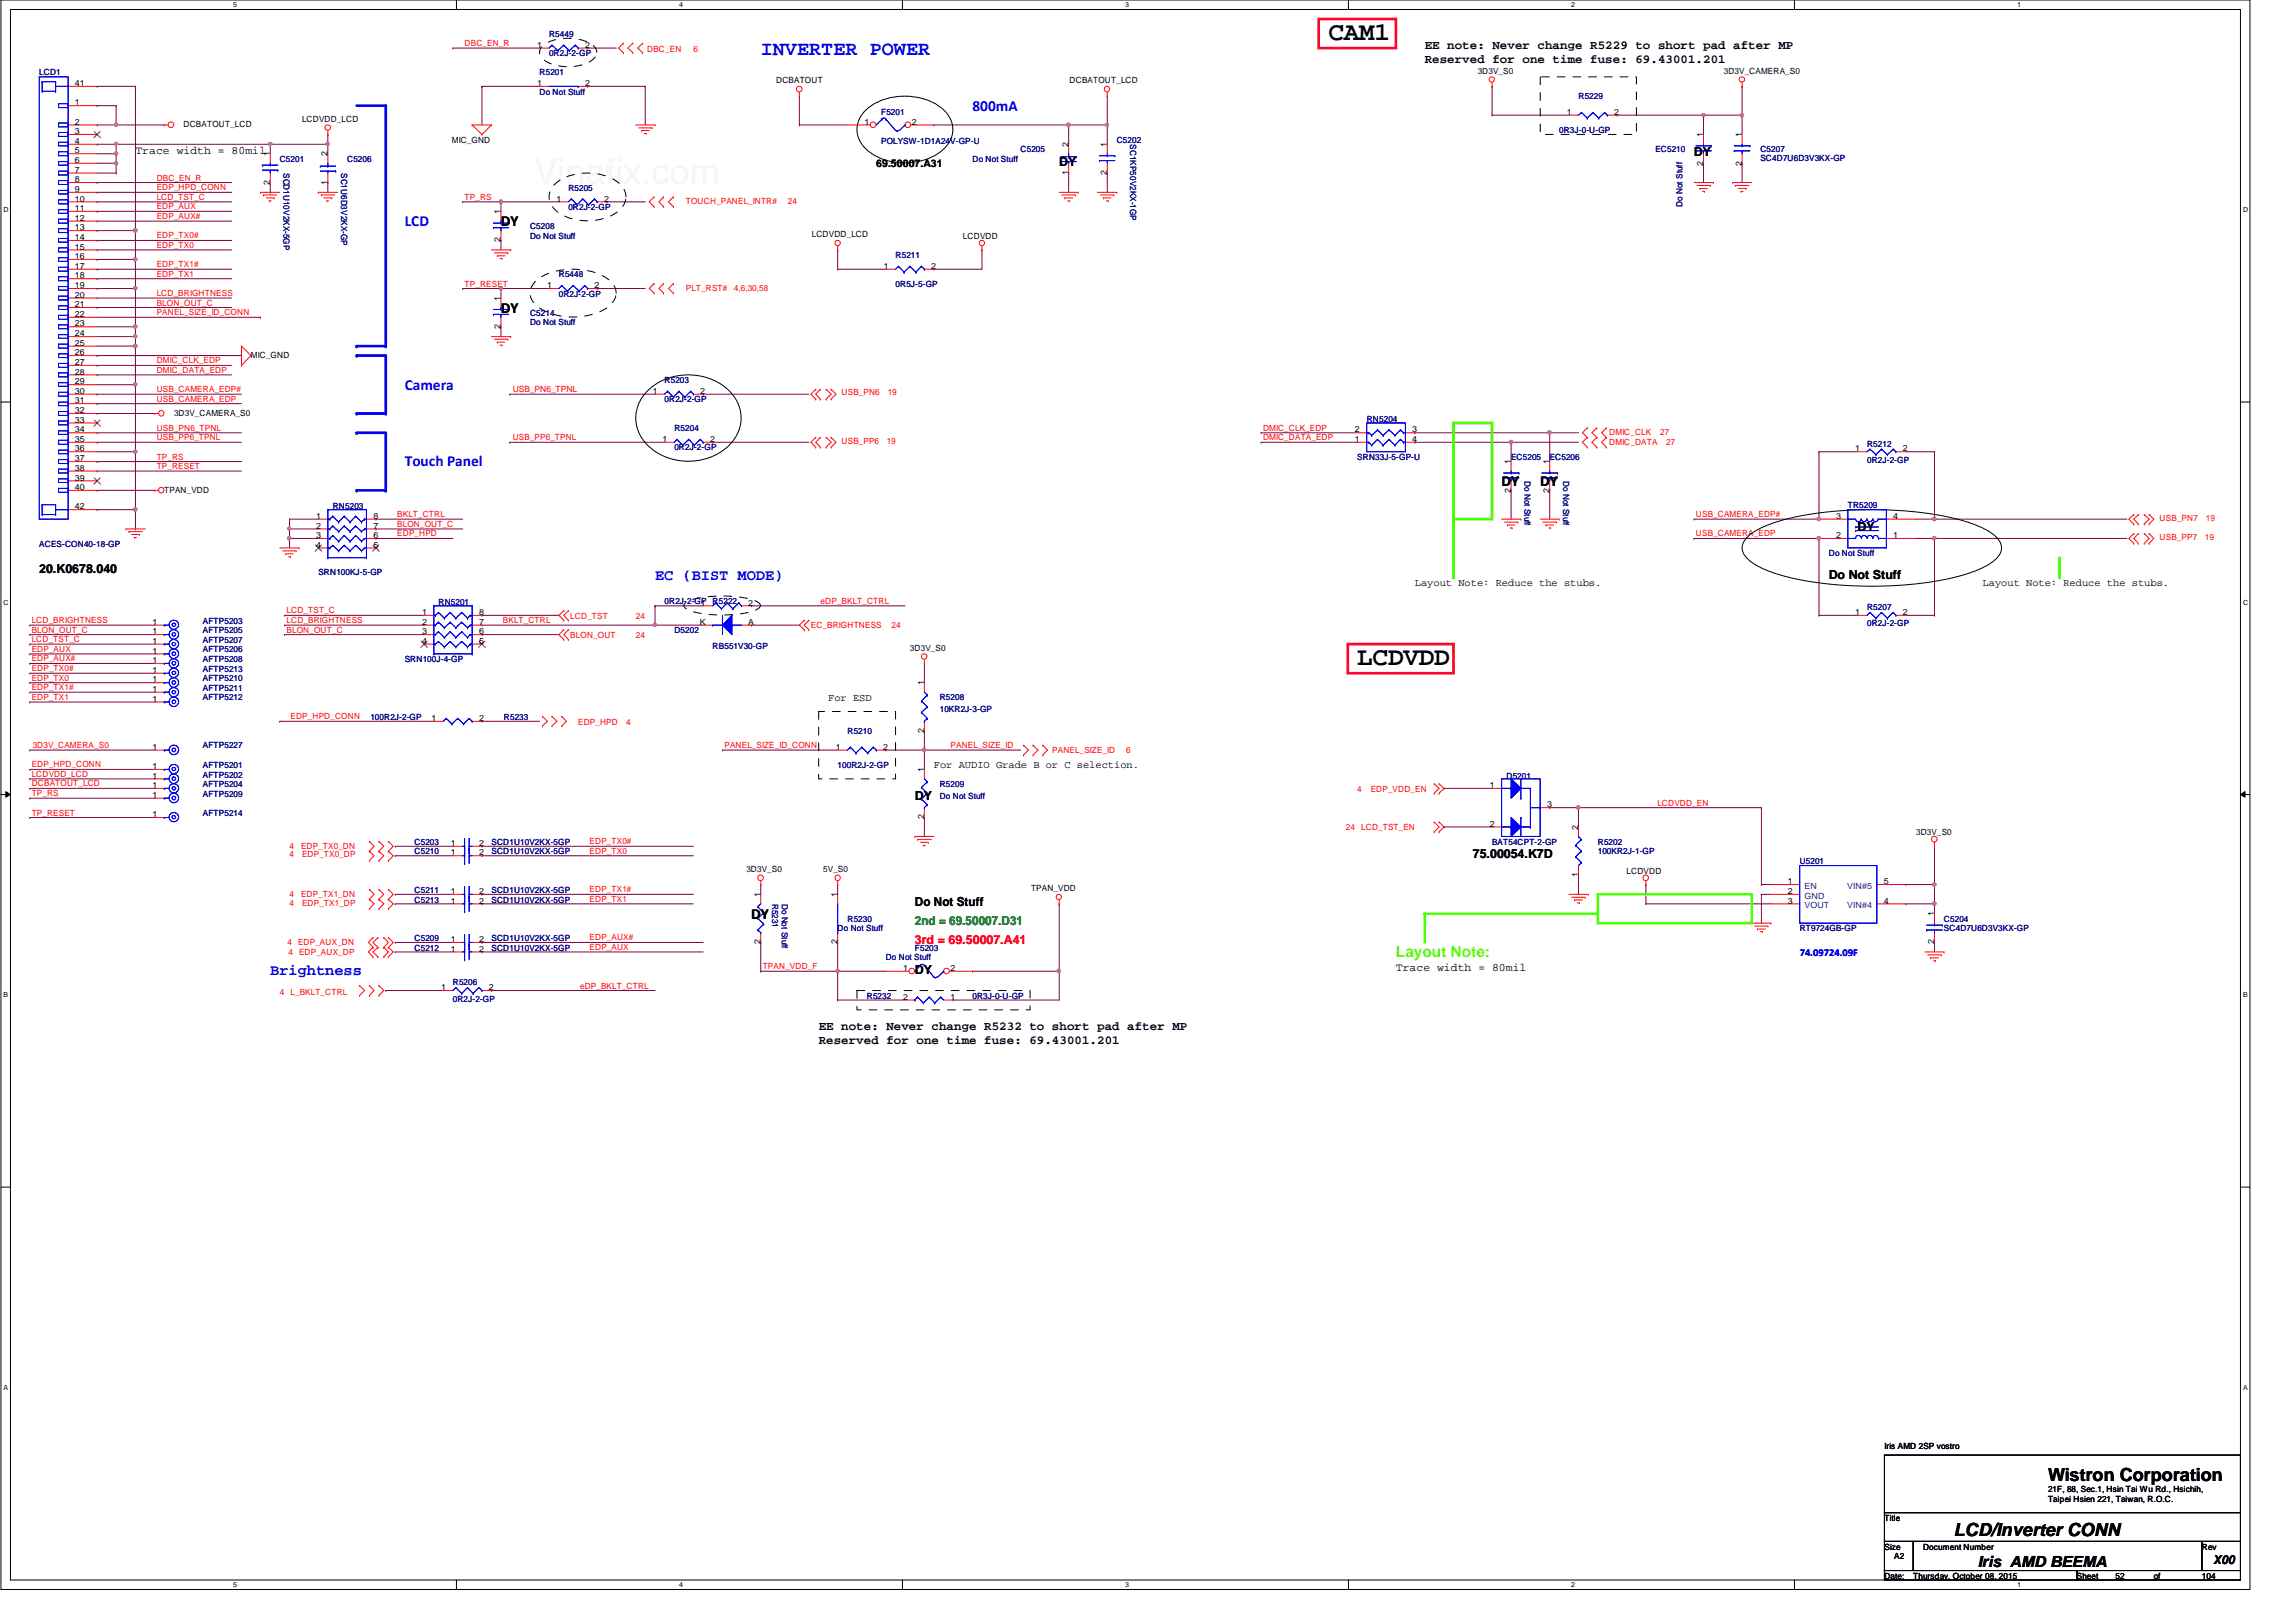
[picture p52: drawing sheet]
<svg xmlns="http://www.w3.org/2000/svg" width="297mm" height="210mm" viewBox="0 0 297 210" stroke-linecap="round" stroke-linejoin="round" font-family="sans-serif">
<defs><g id="words">
<g font-size="4.7" fill="#4e4e4e">
<text x="69.1" y="23.8">Vinaf</text>
<text x="78.3" y="23.8">ix.com</text>
</g>
<g font-size="3.3">
<text x="171.9" y="5.2">CAM1</text>
<text x="175.6" y="86.1">LCDVDD</text>
</g>
<text font-size="2.6" fill="#00f" x="98.4" y="7.1">INVERTER POWER</text>
<g font-size="2.3">
<text x="265" y="191.7">Wistron Corporation</text>
<text x="252.8" y="198.8">LCD/Inverter CONN</text>
</g>
<g font-size="2" fill="#00f">
<text x="125.8" y="14.4">800mA</text>
<text x="52.4" y="29.3">LCD</text>
<text x="52.4" y="50.4">Camera</text>
<text x="52.4" y="60.4">Touch Panel</text>
<text x="84.7" y="75.1">EC (BIST MODE)</text>
<text x="35" y="126.1">Brightness</text>
</g>
<g font-size="2">
<text x="64.8" y="29.3">DY</text>
<text x="64.8" y="40.5">DY</text>
<text x="194.3" y="62.9">DY</text>
<text x="199.3" y="62.9">DY</text>
<text x="97.2" y="118.9">DY</text>
<text x="255.9" y="202.7">Iris AMD BEEMA</text>
</g>
<text font-size="2" fill="#80ff00" x="180.6" y="123.8">Layout Note:</text>
<g font-size="1.6">
<text x="184.3" y="6.3">EE note: Never change R5229 to short pad after MP</text>
<text x="184.3" y="8.1">Reserved for one time fuse: 69.43001.201</text>
<text x="137" y="21.4">DY</text>
<text x="219.2" y="20.2">DY</text>
<text x="240.3" y="68.7">DY</text>
<text x="5.1" y="74.2">20.K0678.040</text>
<text x="236.6" y="74.9">Do Not Stuff</text>
<text x="118.4" y="103.5">DY</text>
<text x="190.5" y="111">75.00054.K7D</text>
<text x="118.4" y="117.3">Do Not Stuff</text>
<text x="118.4" y="126">DY</text>
<text x="105.9" y="133.3">EE note: Never change R5232 to short pad after MP</text>
<text x="105.9" y="135.1">Reserved for one time fuse: 69.43001.201</text>
<text x="286.4" y="202.4">X00</text>
</g>
<text font-size="1.6" fill="#008000" x="118.4" y="119.8">2nd = 69.50007.D31</text>
<text font-size="1.6" fill="#f00" x="118.4" y="122.2">3rd = 69.50007.A41</text>
<g font-size="1.5">
<text x="17.5" y="19.9">Trace width = 80mil</text>
<text x="180.6" y="125.7">Trace width = 80mil</text>
</g>
<g font-size="1.4">
<text x="113.4" y="21.7">69.50007.A31</text>
<text x="183" y="75.8">Layout Note: Reduce the stubs.</text>
<text x="256.5" y="75.8">Layout Note: Reduce the stubs.</text>
<text x="107.1" y="90.7">For ESD</text>
<text x="120.8" y="99.4">For AUDIO Grade B or C selection.</text>
</g>
<text font-size="1.4" fill="#00f" x="232.8" y="123.7">74.09724.09F</text>
<g font-size="1.1" fill="#f00">
<text x="60.1" y="6">DBC_EN_R</text>
<text x="83.7" y="6.8">DBC_EN</text>
<text x="89.7" y="6.8">6</text>
<text x="20.3" y="23.4">DBC_EN_R</text>
<text x="20.3" y="24.6">EDP_HPD_CONN</text>
<text x="20.3" y="25.9">LCD_TST_C</text>
<text x="20.3" y="28.4">EDP_AUX#</text>
<text x="20.3" y="27.1">EDP_AUX</text>
<text x="60.1" y="25.9">TP_RS</text>
<text x="88.7" y="26.4">TOUCH_PANEL_INTR#</text>
<text x="101.9" y="26.4">24</text>
<text x="20.3" y="32.1">EDP_TX0</text>
<text x="20.3" y="30.9">EDP_TX0#</text>
<text x="20.3" y="35.8">EDP_TX1</text>
<text x="20.3" y="34.6">EDP_TX1#</text>
<text x="20.3" y="39.5">BLON_OUT_C</text>
<text x="20.3" y="38.3">LCD_BRIGHTNESS</text>
<text x="20.3" y="40.8">PANEL_SIZE_ID_CONN</text>
<text x="60.1" y="37.1">TP_RESET</text>
<text x="88.7" y="37.6">PLT_RST#</text>
<text x="95" y="37.6">4,6,30,58</text>
<text x="20.3" y="47">DMIC_CLK_EDP</text>
<text x="20.3" y="48.3">DMIC_DATA_EDP</text>
<text x="20.3" y="52">USB_CAMERA_EDP</text>
<text x="20.3" y="50.8">USB_CAMERA_EDP#</text>
<text x="66.3" y="50.8">USB_PN6_TPNL</text>
<text x="108.9" y="51.2">USB_PN6</text>
<text x="114.8" y="51.2">19</text>
<text x="20.3" y="59.5">TP_RS</text>
<text x="20.3" y="55.8">USB_PN6_TPNL</text>
<text x="20.3" y="57">USB_PP6_TPNL</text>
<text x="66.3" y="57">USB_PP6_TPNL</text>
<text x="108.9" y="57.4">USB_PP6</text>
<text x="114.7" y="57.4">19</text>
<text x="163.4" y="55.8">DMIC_CLK_EDP</text>
<text x="163.4" y="57">DMIC_DATA_EDP</text>
<text x="208.2" y="57.5">DMIC_DATA</text>
<text x="208.2" y="56.3">DMIC_CLK</text>
<text x="214.8" y="56.3">27</text>
<text x="215.6" y="57.5">27</text>
<text x="20.3" y="60.7">TP_RESET</text>
<text x="51.4" y="66.9">BKLT_CTRL</text>
<text x="51.4" y="68.2">BLON_OUT_C</text>
<text x="51.4" y="69.4">EDP_HPD</text>
<text x="219.4" y="66.9">USB_CAMERA_EDP#</text>
<text x="219.4" y="69.4">USB_CAMERA_EDP</text>
<text x="279.4" y="67.4">USB_PN7</text>
<text x="279.4" y="69.8">USB_PP7</text>
<text x="285.2" y="69.8">19</text>
<text x="285.4" y="67.4">19</text>
<text x="4.1" y="83.1">LCD_TST_C</text>
<text x="4.1" y="81.9">BLON_OUT_C</text>
<text x="4.1" y="80.6">LCD_BRIGHTNESS</text>
<text x="37.1" y="79.4">LCD_TST_C</text>
<text x="37.1" y="80.6">LCD_BRIGHTNESS</text>
<text x="37.1" y="81.9">BLON_OUT_C</text>
<text x="65.1" y="80.6">BKLT_CTRL</text>
<text x="73.8" y="80.1">LCD_TST</text>
<text x="73.8" y="82.5">BLON_OUT</text>
<text x="82.3" y="82.5">24</text>
<text x="82.3" y="80.1">24</text>
<text x="104.9" y="81.3">EC_BRIGHTNESS</text>
<text x="106.2" y="78.1">eDP_BKLT_CTRL</text>
<text x="115.4" y="81.3">24</text>
<text x="4.1" y="84.4">EDP_AUX</text>
<text x="4.1" y="85.6">EDP_AUX#</text>
<text x="4.1" y="88.1">EDP_TX0</text>
<text x="4.1" y="86.9">EDP_TX0#</text>
<text x="4.1" y="89.3">EDP_TX1#</text>
<text x="4.1" y="90.6">EDP_TX1</text>
<text x="37.6" y="93.1">EDP_HPD_CONN</text>
<text x="74.8" y="93.8">EDP_HPD</text>
<text x="81" y="93.8">4</text>
<text x="4.1" y="101.8">DCBATOUT_LCD</text>
<text x="4.1" y="99.3">EDP_HPD_CONN</text>
<text x="4.1" y="100.5">LCDVDD_LCD</text>
<text x="4.2" y="96.8">3D3V_CAMERA_S0</text>
<text x="93.7" y="96.8">PANEL_SIZE_ID_CONN</text>
<text x="123" y="96.8">PANEL_SIZE_ID</text>
<text x="136.1" y="97.5">PANEL_SIZE_ID</text>
<text x="145.7" y="97.5">6</text>
<text x="4.1" y="103">TP_RS</text>
<text x="4.1" y="105.5">TP_RESET</text>
<text x="174.1" y="107.4">24</text>
<text x="175.6" y="102.5">4</text>
<text x="176.1" y="107.4">LCD_TST_EN</text>
<text x="177.3" y="102.5">EDP_VDD_EN</text>
<text x="214.4" y="104.3">LCDVDD_EN</text>
<text x="37.5" y="109.8">4</text>
<text x="37.5" y="111">4</text>
<text x="38.9" y="109.8">EDP_TX0_DN</text>
<text x="39.1" y="111">EDP_TX0_DP</text>
<text x="76.3" y="109.3">EDP_TX0#</text>
<text x="76.3" y="110.5">EDP_TX0</text>
<text x="37.5" y="117.3">4</text>
<text x="37.5" y="116">4</text>
<text x="38.9" y="116">EDP_TX1_DN</text>
<text x="39.1" y="117.3">EDP_TX1_DP</text>
<text x="76.3" y="115.5">EDP_TX1#</text>
<text x="76.3" y="116.7">EDP_TX1</text>
<text x="37.2" y="122.3">4 EDP_AUX_DN</text>
<text x="37.3" y="123.5">4 EDP_AUX_DP</text>
<text x="76.3" y="121.7">EDP_AUX#</text>
<text x="76.3" y="122.9">EDP_AUX</text>
<text x="98.7" y="125.4">TPAN_VDD_F</text>
<text x="36.2" y="128.7">4</text>
<text x="37.6" y="128.7">L_BKLT_CTRL</text>
<text x="75.1" y="127.9">eDP_BKLT_CTRL</text>
</g>
<g font-size="1.1" fill="#000080">
<text x="71" y="4.8">R5449</text>
<text x="5.1" y="9.7">LCD1</text>
<text x="69.8" y="9.7">R5201</text>
<text x="71" y="7.3">0R2J-2-GP</text>
<text x="69.8" y="12.2">Do Not Stuff</text>
<text x="114" y="14.9">F5201</text>
<text x="201.7" y="17.2">0R3J-0-U-GP</text>
<text x="204.2" y="12.9">R5229</text>
<text x="36.2" y="21">C5201</text>
<text x="36.7" y="22.4" transform="rotate(90 36.7 22.4)">SCD1U10V2KX-5GP</text>
<text x="44.2" y="22.4" transform="rotate(90 44.2 22.4)">SC1U6D3V2KX-GP</text>
<text x="44.9" y="21">C5206</text>
<text x="114" y="18.6">POLYSW-1D1A24V-GP-U</text>
<text x="125.8" y="21">Do Not Stuff</text>
<text x="132" y="19.7">C5205</text>
<text x="144.5" y="18.5">C5202</text>
<text x="146.2" y="18.7" transform="rotate(90 146.2 18.7)">SC1KP50V2KX-1GP</text>
<text x="214.2" y="19.7">EC5210</text>
<text x="227.8" y="19.7">C5207</text>
<text x="227.8" y="20.8">SC4D7U6D3V3KX-GP</text>
<text x="68.6" y="29.7">C5208</text>
<text x="73.5" y="24.7">R5205</text>
<text x="73.5" y="27.2">0R2J-2-GP</text>
<text x="217.7" y="26.8" transform="rotate(-90 217.7 26.8)">Do Not Stuff</text>
<text x="68.6" y="30.9">Do Not Stuff</text>
<text x="72.3" y="35.9">R5448</text>
<text x="115.9" y="33.4">R5211</text>
<text x="68.6" y="40.9">C5214</text>
<text x="72.3" y="38.4">0R2J-2-GP</text>
<text x="115.9" y="37.1">0R5J-5-GP</text>
<text x="68.6" y="42.1">Do Not Stuff</text>
<text x="86" y="49.6">R5203</text>
<text x="86" y="52.1">0R2J-2-GP</text>
<text x="87.2" y="55.8">R5204</text>
<text x="87.2" y="58.3">0R2J-2-GP</text>
<text x="175.6" y="59.5">SRN33J-5-GP-U</text>
<text x="176.8" y="54.6">RN5204</text>
<text x="195.5" y="59.5">EC5205</text>
<text x="200.5" y="59.5">EC5206</text>
<text x="241.6" y="57.8">R5212</text>
<text x="241.6" y="59.9">0R2J-2-GP</text>
<text x="43" y="65.9">RN5203</text>
<text x="197.2" y="62.2" transform="rotate(90 197.2 62.2)">Do Not Stuff</text>
<text x="202.2" y="62.2" transform="rotate(90 202.2 62.2)">Do Not Stuff</text>
<text x="239.1" y="65.7">TR5209</text>
<text x="5.1" y="70.7">ACES-CON40-18-GP</text>
<text x="236.6" y="72">Do Not Stuff</text>
<text x="41.2" y="74.5">SRN100KJ-5-GP</text>
<text x="26.2" y="80.7">AFTP5203</text>
<text x="26.2" y="82">AFTP5205</text>
<text x="26.2" y="83.2">AFTP5207</text>
<text x="56.7" y="78.3">RN5201</text>
<text x="86" y="78.2">0R2J-2-GP</text>
<text x="87.2" y="82">D5202</text>
<text x="92.2" y="78.2">R5222</text>
<text x="92.2" y="83.9">RB551V30-GP</text>
<text x="241.6" y="79">R5207</text>
<text x="241.6" y="81.1">0R2J-2-GP</text>
<text x="26.2" y="89.4">AFTP5211</text>
<text x="26.2" y="88.2">AFTP5210</text>
<text x="26.2" y="86.9">AFTP5213</text>
<text x="26.2" y="84.4">AFTP5206</text>
<text x="26.2" y="85.7">AFTP5208</text>
<text x="52.4" y="85.7">SRN100J-4-GP</text>
<text x="26.2" y="90.6">AFTP5212</text>
<text x="47.9" y="93.1">100R2J-2-GP</text>
<text x="65.2" y="93.1">R5233</text>
<text x="109.6" y="95">R5210</text>
<text x="121.6" y="90.6">R5208</text>
<text x="121.6" y="92.2">10KR2J-3-GP</text>
<text x="26.2" y="100.6">AFTP5202</text>
<text x="26.2" y="101.9">AFTP5204</text>
<text x="26.2" y="96.9">AFTP5227</text>
<text x="26.2" y="99.4">AFTP5201</text>
<text x="108.4" y="99.4">100R2J-2-GP</text>
<text x="121.6" y="101.9">R5209</text>
<text x="194.9" y="100.8">D5201</text>
<text x="26.2" y="103.1">AFTP5209</text>
<text x="26.2" y="105.6">AFTP5214</text>
<text x="121.6" y="103.3">Do Not Stuff</text>
<text x="53.6" y="110.6">C5210</text>
<text x="53.6" y="109.3">C5203</text>
<text x="63.6" y="110.6">SCD1U10V2KX-5GP</text>
<text x="63.6" y="109.3">SCD1U10V2KX-5GP</text>
<text x="193" y="109.3">BAT54CPT-2-GP</text>
<text x="206.7" y="109.3">R5202</text>
<text x="206.7" y="110.6">100KR2J-1-GP</text>
<text x="232.8" y="111.8">U5201</text>
<text x="53.6" y="116.8">C5213</text>
<text x="53.6" y="115.5">C5211</text>
<text x="63.6" y="116.8">SCD1U10V2KX-5GP</text>
<text x="63.6" y="115.5">SCD1U10V2KX-5GP</text>
<text x="99.9" y="117" transform="rotate(90 99.9 117)">R5231</text>
<text x="101.1" y="117" transform="rotate(90 101.1 117)">Do Not Stuff</text>
<text x="109.6" y="119.3">R5230</text>
<text x="251.5" y="119.3">C5204</text>
<text x="53.6" y="121.8">C5209</text>
<text x="53.6" y="123">C5212</text>
<text x="63.6" y="121.8">SCD1U10V2KX-5GP</text>
<text x="63.6" y="123">SCD1U10V2KX-5GP</text>
<text x="108.4" y="120.5">Do Not Stuff</text>
<text x="114.6" y="124.2">Do Not Stuff</text>
<text x="118.4" y="123">F5203</text>
<text x="232.8" y="120.5">RT9724GB-GP</text>
<text x="251.5" y="120.5">SC4D7U6D3V3KX-GP</text>
<text x="58.6" y="127.5">R5206</text>
<text x="58.6" y="129.6">0R2J-2-GP</text>
<text x="112.1" y="129.2">R5232</text>
<text x="125.8" y="129.2">0R3J-0-U-GP</text>
</g>
<g font-size="1.1">
<text x="9.7" y="11.1">41</text>
<text x="69.5" y="6.2">1</text>
<text x="69.5" y="11.1">1</text>
<text x="75.7" y="6.2">2</text>
<text x="75.7" y="11.1">2</text>
<text x="100.4" y="10.8">DCBATOUT</text>
<text x="138.4" y="10.8">DCBATOUT_LCD</text>
<text x="191.2" y="9.5">3D3V_S0</text>
<text x="223" y="9.5">3D3V_CAMERA_S0</text>
<text x="9.7" y="13.6">1</text>
<text x="9.7" y="16.1">2</text>
<text x="9.7" y="17.4">3</text>
<text x="23.7" y="16.5">DCBATOUT_LCD</text>
<text x="39.1" y="15.7">LCDVDD_LCD</text>
<text x="111.8" y="16.1">1</text>
<text x="118" y="16.1">2</text>
<text x="202.7" y="14.9">1</text>
<text x="208.8" y="14.9">2</text>
<text x="220.3" y="17.8" transform="rotate(-90 220.3 17.8)">1</text>
<text x="225.3" y="17.8" transform="rotate(-90 225.3 17.8)">1</text>
<text x="9.7" y="18.6">4</text>
<text x="9.7" y="19.9">5</text>
<text x="9.7" y="21.1">6</text>
<text x="9.7" y="22.4">7</text>
<text x="9.7" y="23.6">8</text>
<text x="34.9" y="23.9" transform="rotate(-90 34.9 23.9)">2</text>
<text x="34.9" y="20.2" transform="rotate(-90 34.9 20.2)">1</text>
<text x="42.4" y="23.9" transform="rotate(-90 42.4 23.9)">1</text>
<text x="42.4" y="20.2" transform="rotate(-90 42.4 20.2)">2</text>
<text x="58.5" y="18.5">MIC_GND</text>
<text x="138.2" y="22.6" transform="rotate(-90 138.2 22.6)">1</text>
<text x="138.2" y="19" transform="rotate(-90 138.2 19)">2</text>
<text x="143.2" y="22.6" transform="rotate(-90 143.2 22.6)">2</text>
<text x="143.2" y="19" transform="rotate(-90 143.2 19)">1</text>
<text x="220.3" y="21.4" transform="rotate(-90 220.3 21.4)">2</text>
<text x="225.3" y="21.4" transform="rotate(-90 225.3 21.4)">2</text>
<text x="9.7" y="24.8">9</text>
<text x="9.7" y="26.1">10</text>
<text x="9.7" y="27.3">11</text>
<text x="9.7" y="28.6">12</text>
<text x="9.7" y="29.8">13</text>
<text x="64.8" y="27.7" transform="rotate(-90 64.8 27.7)">1</text>
<text x="72" y="26.1">1</text>
<text x="78.1" y="26.1">2</text>
<text x="9.7" y="31.1">14</text>
<text x="9.7" y="32.3">15</text>
<text x="9.7" y="33.5">16</text>
<text x="9.7" y="34.8">17</text>
<text x="64.8" y="31.4" transform="rotate(-90 64.8 31.4)">2</text>
<text x="105" y="30.6">LCDVDD_LCD</text>
<text x="114.3" y="34.8">1</text>
<text x="120.5" y="34.8">2</text>
<text x="124.6" y="30.9">LCDVDD</text>
<text x="9.7" y="36">18</text>
<text x="9.7" y="37.3">19</text>
<text x="9.7" y="38.5">20</text>
<text x="9.7" y="39.8">21</text>
<text x="9.7" y="41">22</text>
<text x="64.8" y="38.9" transform="rotate(-90 64.8 38.9)">1</text>
<text x="70.8" y="37.3">1</text>
<text x="76.9" y="37.3">2</text>
<text x="9.7" y="42.2">23</text>
<text x="9.7" y="43.5">24</text>
<text x="9.7" y="44.7">25</text>
<text x="9.7" y="46">26</text>
<text x="9.7" y="47.2">27</text>
<text x="32.5" y="46.4">MIC_GND</text>
<text x="64.8" y="42.6" transform="rotate(-90 64.8 42.6)">2</text>
<text x="9.7" y="48.5">28</text>
<text x="9.7" y="49.7">29</text>
<text x="9.7" y="51">30</text>
<text x="9.7" y="52.2">31</text>
<text x="9.7" y="53.5">32</text>
<text x="22.5" y="53.8">3D3V_CAMERA_S0</text>
<text x="84.5" y="51">1</text>
<text x="90.6" y="51">2</text>
<text x="9.7" y="54.7">33</text>
<text x="9.7" y="56">34</text>
<text x="9.7" y="57.2">35</text>
<text x="9.7" y="58.4">36</text>
<text x="9.7" y="59.7">37</text>
<text x="85.7" y="57.2">1</text>
<text x="91.9" y="57.2">2</text>
<text x="175.3" y="57.2">1</text>
<text x="175.3" y="56">2</text>
<text x="182.7" y="56">3</text>
<text x="182.7" y="57.2">4</text>
<text x="240" y="58.4">1</text>
<text x="246.2" y="58.4">2</text>
<text x="9.7" y="65.9">42</text>
<text x="9.7" y="60.9">38</text>
<text x="9.7" y="62.2">39</text>
<text x="9.7" y="63.4">40</text>
<text x="21.2" y="63.8">TPAN_VDD</text>
<text x="195.4" y="63.8" transform="rotate(-90 195.4 63.8)">2</text>
<text x="195.4" y="60.1" transform="rotate(-90 195.4 60.1)">1</text>
<text x="200.4" y="63.8" transform="rotate(-90 200.4 63.8)">2</text>
<text x="200.4" y="60.1" transform="rotate(-90 200.4 60.1)">1</text>
<text x="40.9" y="67.1">1</text>
<text x="40.9" y="68.4">2</text>
<text x="40.9" y="69.6">3</text>
<text x="40.9" y="70.9">4</text>
<text x="48.3" y="70.9">5</text>
<text x="48.3" y="69.6">6</text>
<text x="48.3" y="68.4">7</text>
<text x="48.3" y="67.1">8</text>
<text x="237.5" y="69.6">2</text>
<text x="237.5" y="67.1">3</text>
<text x="244.9" y="69.6">1</text>
<text x="244.9" y="67.1">4</text>
<text x="19.7" y="80.9">1</text>
<text x="19.7" y="82.1">1</text>
<text x="19.7" y="83.3">1</text>
<text x="54.6" y="79.6">1</text>
<text x="54.6" y="80.9">2</text>
<text x="54.6" y="82.1">3</text>
<text x="54.6" y="83.3">4</text>
<text x="62" y="83.3">5</text>
<text x="62" y="82.1">6</text>
<text x="62" y="80.9">7</text>
<text x="62" y="79.6">8</text>
<text x="90.5" y="80.9">K</text>
<text x="90.7" y="78.4">1</text>
<text x="96.8" y="78.4">2</text>
<text x="96.8" y="80.9">A</text>
<text x="240" y="79.6">1</text>
<text x="246.2" y="79.6">2</text>
<text x="19.7" y="89.5">1</text>
<text x="19.7" y="88.3">1</text>
<text x="19.7" y="87.1">1</text>
<text x="19.7" y="84.6">1</text>
<text x="19.7" y="85.8">1</text>
<text x="117.7" y="84.2">3D3V_S0</text>
<text x="119.5" y="88.7" transform="rotate(-90 119.5 88.7)">1</text>
<text x="19.7" y="90.8">1</text>
<text x="55.8" y="93.3">1</text>
<text x="62" y="93.3">2</text>
<text x="119.5" y="94.9" transform="rotate(-90 119.5 94.9)">2</text>
<text x="19.7" y="100.8">1</text>
<text x="19.7" y="102">1</text>
<text x="19.7" y="97">1</text>
<text x="19.7" y="99.5">1</text>
<text x="108.1" y="97">1</text>
<text x="114.3" y="97">2</text>
<text x="119.5" y="99.9" transform="rotate(-90 119.5 99.9)">1</text>
<text x="192.7" y="102">1</text>
<text x="19.7" y="103.3">1</text>
<text x="19.7" y="105.7">1</text>
<text x="119.5" y="106" transform="rotate(-90 119.5 106)">2</text>
<text x="192.7" y="107">2</text>
<text x="200.1" y="104.5">3</text>
<text x="204.2" y="107.4" transform="rotate(-90 204.2 107.4)">2</text>
<text x="58.3" y="110.7">1</text>
<text x="58.3" y="109.5">1</text>
<text x="62" y="110.7">2</text>
<text x="62" y="109.5">2</text>
<text x="96.6" y="112.8">3D3V_S0</text>
<text x="106.5" y="112.8">5V_S0</text>
<text x="204.2" y="113.5" transform="rotate(-90 204.2 113.5)">1</text>
<text x="210.4" y="113.1">LCDVDD</text>
<text x="247.9" y="108.1">3D3V_S0</text>
<text x="58.3" y="116.9">1</text>
<text x="58.3" y="115.7">1</text>
<text x="62" y="116.9">2</text>
<text x="62" y="115.7">2</text>
<text x="98.4" y="116.1" transform="rotate(-90 98.4 116.1)">1</text>
<text x="108.3" y="116.1" transform="rotate(-90 108.3 116.1)">1</text>
<text x="133.4" y="115.3">TPAN_VDD</text>
<text x="231.3" y="114.4">1</text>
<text x="231.3" y="115.7">2</text>
<text x="231.3" y="116.9">3</text>
<text x="243.7" y="114.4">5</text>
<text x="243.7" y="116.9">4</text>
<text x="250.2" y="118.6" transform="rotate(-90 250.2 118.6)">1</text>
<text x="58.3" y="121.9">1</text>
<text x="58.3" y="123.1">1</text>
<text x="62" y="121.9">2</text>
<text x="62" y="123.1">2</text>
<text x="98.4" y="122.2" transform="rotate(-90 98.4 122.2)">2</text>
<text x="108.3" y="122.2" transform="rotate(-90 108.3 122.2)">2</text>
<text x="116.8" y="125.6">1</text>
<text x="123" y="125.6">2</text>
<text x="250.2" y="122.2" transform="rotate(-90 250.2 122.2)">2</text>
<text x="57.1" y="128.1">1</text>
<text x="63.2" y="128.1">2</text>
<text x="116.8" y="129.4">2</text>
<text x="123" y="129.4">1</text>
<text x="243.8" y="187.5">Iris AMD 2SP vostro</text>
<text x="243.8" y="196.8">Title</text>
<text x="265" y="193.1">21F, 88, Sec.1, Hsin Tai Wu Rd., Hsichih,</text>
<text x="265" y="194.4">Taipei Hsien 221, Taiwan, R.O.C.</text>
<text x="243.8" y="200.5">Size</text>
<text x="245.1" y="201.8">A2</text>
<text x="248.8" y="200.5">Document Number</text>
<text x="284.9" y="200.5">Rev</text>
<text x="243.8" y="204.3">Date:</text>
<text x="247.5" y="204.3">Thursday, October 08, 2015</text>
<text x="268.7" y="204.3">Sheet</text>
<text x="273.7" y="204.3">52</text>
<text x="278.6" y="204.3">of</text>
<text x="284.9" y="204.3">104</text>
</g>
<g font-size="1.1" fill="#004080">
<text x="233.5" y="115">EN</text>
<text x="233.5" y="116.3">GND</text>
<text x="233.5" y="117.5">VOUT</text>
<text x="239" y="115">VIN#5</text>
<text x="239" y="117.5">VIN#4</text>
</g>
<g font-size=".9">
<text x="30.2" y=".9">5</text>
<text x="87.9" y=".9">4</text>
<text x="145.6" y=".9">3</text>
<text x="203.3" y=".9">2</text>
<text x="261" y=".9">1</text>
<text x=".5" y="27.4">D</text>
<text x="290.2" y="27.4">D</text>
<text x=".5" y="78.2">C</text>
<text x="290.2" y="78.2">C</text>
<text x=".5" y="129">B</text>
<text x="290.2" y="129">B</text>
<text x=".5" y="179.8">A</text>
<text x="290.2" y="179.8">A</text>
<text x="30.2" y="205.4">5</text>
<text x="87.9" y="205.4">4</text>
<text x="145.6" y="205.4">3</text>
<text x="203.3" y="205.4">2</text>
<text x="261" y="205.4">1</text>
</g>
</g></defs>
<path d="M.1 0h291v205.7h-291zM1.4 1.2h288.5v203.3h-288.5z" fill="none" stroke="#000" stroke-width=".13"/>
<g fill="#fff">
<path d="M30.2 .1h.5v1h-.5z"/>
<path d="M30.2 204.6h.5v1h-.5z"/>
</g>
<path d="M59.1 0v1.2M59.1 204.5v1.2" fill="none" stroke="#000" stroke-width=".13"/>
<g fill="#fff">
<path d="M87.9 .1h.5v1h-.5z"/>
<path d="M87.9 204.6h.5v1h-.5z"/>
</g>
<path d="M116.8 0v1.2M116.8 204.5v1.2" fill="none" stroke="#000" stroke-width=".13"/>
<g fill="#fff">
<path d="M145.6 .1h.5v1h-.5z"/>
<path d="M145.6 204.6h.5v1h-.5z"/>
</g>
<path d="M174.5 0v1.2M174.5 204.5v1.2" fill="none" stroke="#000" stroke-width=".13"/>
<g fill="#fff">
<path d="M203.3 .1h.5v1h-.5z"/>
<path d="M203.3 204.6h.5v1h-.5z"/>
</g>
<path d="M232.2 0v1.2M232.2 204.5v1.2" fill="none" stroke="#000" stroke-width=".13"/>
<g fill="#fff">
<path d="M261 .1h.5v1h-.5z"/>
<path d="M261 204.6h.5v1h-.5z"/>
<path d="M.5 26.6h.6v1h-.6z"/>
<path d="M290.2 26.6h.6v1h-.6z"/>
<path d="M.5 77.4h.6v1h-.6z"/>
<path d="M290.2 77.4h.6v1h-.6z"/>
</g>
<path d="M.1 52h1.3M289.9 52h1.2" fill="none" stroke="#000" stroke-width=".13"/>
<g fill="#fff">
<path d="M.5 128.2h.6v1h-.6z"/>
<path d="M290.2 128.2h.6v1h-.6z"/>
</g>
<path d="M.1 102.8h1.3M.8 102.4l.6 .4-.6 .4zM289.9 102.8l.5-.4v.8zM289.9 102.8h1.2" fill="none" stroke="#000" stroke-width=".13"/>
<path d="M.8 102.4l.6 .4-.6 .4zM289.9 102.8l.5-.4v.8z" fill="#000"/>
<g fill="#fff">
<path d="M.5 179h.5v1h-.5z"/>
<path d="M290.2 179h.5v1h-.5z"/>
</g>
<path d="M.1 153.6h1.3M289.9 153.6h1.2" fill="none" stroke="#000" stroke-width=".13"/>
<path d="M246.5 114.5h.1M246.5 117h.1M246.5 117h3.8M250.3 109.5h.1M250.3 109.5v5h-3.8" fill="none" stroke="#800040" stroke-width=".13"/>
<path d="M250.1 116.8h.3l.1 .1-.1 .2-.2 .1-.1-.1z" fill-rule="evenodd" fill="#f0f"/>
<path d="M250.1 116.8h.3l.1 .1-.1 .2-.2 .1-.1-.1z" fill="none" stroke="#f0f" stroke-width=".13"/>
<path d="M204.2 113.2h.1M204.2 104.5h.1M204.2 104.5v2.5M204.2 113.2v2.5M250.3 117h.1M250.3 117v1.2" fill="none" stroke="#800040" stroke-width=".13"/>
<path d="M204 104.3h.3l.1 .2-.1 .2h-.1h-.2z" fill-rule="evenodd" fill="#f0f"/>
<path d="M204 104.3h.3l.1 .2-.1 .2h-.1h-.2z" fill="none" stroke="#f0f" stroke-width=".13"/>
<g fill="none" stroke="#800040" stroke-width=".13">
<path d="M120.8 16.2h.1M138.3 16.2h.1M143.3 12.4h.1M143.3 12.4v3.8h-22.5M186.8 107h.1M186.8 107h6.2M200.5 104.5h.1M200.5 104.5h27.4M204.2 104.5h.1M212.9 117h.1M212.9 114.5h.1M212.9 117h16.2"/>
<path d="M212.9 114.5v2.5M227.9 104.5h.1M227.9 114.5h.1M227.9 115.7h.1M227.9 104.5v10M227.9 115.7v3.8M227.9 114.5h1.2M227.9 115.7h1.2M250.3 122h.1M250.3 122v1.2"/>
</g>
<path d="M143.1 16h.2l.1 .1-.1 .2-.1 .1-.1-.1z" fill-rule="evenodd" fill="#f0f"/>
<path d="M143.1 16h.2l.1 .1-.1 .2-.1 .1-.1-.1z" fill="none" stroke="#f0f" stroke-width=".13"/>
<path d="M138.1 16h.3l.1 .1-.1 .2-.2 .1-.1-.1z" fill-rule="evenodd" fill="#f0f"/>
<path d="M138.1 16h.3l.1 .1-.1 .2-.2 .1-.1-.1z" fill="none" stroke="#f0f" stroke-width=".13"/>
<g fill="none" stroke="#800040" stroke-width=".13">
<path d="M103.4 12.4h.1M103.4 16.2h.1M103.4 12.4v3.8M103.4 16.2h6.2M138.3 16.2h.1M138.3 16.2v2.5M143.3 16.2h.1M143.3 16.2v2.5M138.3 22.4h.1M138.3 22.4v2.5M143.3 22.4h.1M143.3 22.4v2.5"/>
<path d="M97.2 78.4h.1M97.2 78.4h19.9M84.7 80.9h.1M84.7 80.9h6.3"/>
</g>
<path d="M84.6 80.7h.3l.1 .2-.1 .1-.2 .1-.1-.1z" fill-rule="evenodd" fill="#f0f"/>
<path d="M84.6 80.7h.3l.1 .2-.1 .1-.2 .1-.1-.1z" fill="none" stroke="#f0f" stroke-width=".13"/>
<g fill="none" stroke="#800040" stroke-width=".13">
<path d="M12.6 13.7h.1M12.6 13.7h2.4M195.5 57.2h.1M195.5 57.2h8.7M36.8 79.6h.1M36.8 79.6h18.1M62.4 79.6h.1M62.4 79.6h9.9M36.8 80.9h.1M36.8 82.1h.1M36.8 82.1h18.1M36.8 80.9h18.1"/>
<path d="M62.4 82.1h.1M62.4 82.1h9.9"/>
</g>
<path d="M195.3 57h.3l.1 .2-.1 .2h-.1h-.2z" fill-rule="evenodd" fill="#f0f"/>
<path d="M195.3 57h.3l.1 .2-.1 .2h-.1h-.2z" fill="none" stroke="#f0f" stroke-width=".13"/>
<path d="M17.5 37.3h.1M17.5 33.6v3.7M200.5 56h.1M200.5 56h3.7" fill="none" stroke="#800040" stroke-width=".13"/>
<path d="M200.3 55.8h.3l.1 .2-.1 .1-.2 .1-.1-.1z" fill-rule="evenodd" fill="#f0f"/>
<path d="M200.3 55.8h.3l.1 .2-.1 .1-.2 .1-.1-.1z" fill="none" stroke="#f0f" stroke-width=".13"/>
<g fill="none" stroke="#800040" stroke-width=".13">
<path d="M12.6 16.2h.1M12.6 11.2h.1M12.6 16.2h2.4M12.6 11.2h4.9M12.6 37.3h.1M12.6 37.3h4.9M42.4 23.6h.1M42.4 23.6v1.3M12.6 66h.1M12.6 66h4.9v2.5M17.5 68.5h.1M3.8 102h.1"/>
<path d="M3.8 102h16.2"/>
</g>
<path d="M17.3 37.1h.4v.2v.1l-.2 .1-.2-.1z" fill-rule="evenodd" fill="#f0f"/>
<path d="M17.3 37.1h.4v.2v.1l-.2 .1-.2-.1z" fill="none" stroke="#f0f" stroke-width=".13"/>
<path d="M35 18.7h.1M35 18.7v1.2M42.4 18.7h.1M42.4 18.7v1.2M220.4 14.9h.1M220.4 14.9h5" fill="none" stroke="#800040" stroke-width=".13"/>
<path d="M225.2 14.7h.3l.1 .2-.1 .1-.2 .1-.1-.1z" fill-rule="evenodd" fill="#f0f"/>
<path d="M225.2 14.7h.3l.1 .2-.1 .1-.2 .1-.1-.1z" fill="none" stroke="#f0f" stroke-width=".13"/>
<path d="M220.2 14.7h.3l.1 .2-.1 .1-.1 .1-.2-.1z" fill-rule="evenodd" fill="#f0f"/>
<path d="M220.2 14.7h.3l.1 .2-.1 .1-.1 .1-.2-.1z" fill="none" stroke="#f0f" stroke-width=".13"/>
<g fill="none" stroke="#800040" stroke-width=".13">
<path d="M193 11.2h.1M193 11.2v3.7M220.4 14.9h.1M220.4 14.9v2.5M225.4 14.9h.1M225.4 11.2h.1M225.4 11.2v6.2M220.4 21.1h.1M220.4 21.1v2.5M225.4 21.1h.1M225.4 21.1v2.5M108.4 122h.1"/>
<path d="M108.4 122v3.7"/>
</g>
<path d="M108.2 125.5h.3l.1 .1-.1 .2-.1 .1-.2-.1z" fill-rule="evenodd" fill="#f0f"/>
<path d="M108.2 125.5h.3l.1 .1-.1 .2-.1 .1-.2-.1z" fill="none" stroke="#f0f" stroke-width=".13"/>
<path d="M98.4 114.5h.1M98.4 114.5v1.2M108.4 114.5h.1M108.4 114.5v1.2M137 117h.1M137 117v8.7h-11.2M98.4 122h.1M98.4 122v3.7M108.4 125.7h.1M108.4 125.7h6.2M125.8 125.7h.1" fill="none" stroke="#800040" stroke-width=".13"/>
<path d="M136.8 125.5h.3l.1 .1-.1 .2-.1 .1-.2-.1z" fill-rule="evenodd" fill="#f0f"/>
<path d="M136.8 125.5h.3l.1 .1-.1 .2-.1 .1-.2-.1z" fill="none" stroke="#f0f" stroke-width=".13"/>
<g fill="none" stroke="#800040" stroke-width=".13">
<path d="M183 57.2h.1M183 56h.1M183 57.2h12.5M183 56h17.5M195.5 57.2h.1M195.5 57.2v2.5M200.5 56h.1M200.5 56v3.7M37.5 67.2h.1M37.5 69.7h.1M37.5 67.2h3.7M37.5 69.7v1.2"/>
<path d="M195.5 63.5h.1M195.5 63.5v3.7M200.5 63.5h.1M200.5 63.5v3.7M3.8 83.4h.1M3.8 82.1h.1M3.8 80.9h.1M3.8 83.4h16.2M3.8 82.1h16.2M3.8 80.9h16.2M97.2 80.9h.1M97.2 80.9h6.2"/>
<path d="M98.4 125.7h.1M98.4 125.7h10M108.4 125.7h.1M108.4 129.4h.1M108.4 129.4h8.7M108.4 125.7v3.7M123.3 129.4h.1M137 125.7h.1M137 125.7v3.7h-13.7"/>
</g>
<path d="M37.3 69.5h.3v.1v.2l-.2 .1-.1-.1z" fill-rule="evenodd" fill="#f0f"/>
<path d="M37.3 69.5h.3v.1v.2l-.2 .1-.1-.1z" fill="none" stroke="#f0f" stroke-width=".13"/>
<g fill="none" stroke="#800040" stroke-width=".13">
<path d="M37.5 68.5h.1M37.5 67.2h.1M37.5 69.7h.1M37.5 68.5h3.7M37.5 67.2v2.5M37.5 69.7h3.7M48.6 67.2h.1M48.6 68.5h.1M48.6 69.7h.1M48.6 68.5h11.3M48.6 67.2h11.3M48.6 69.7h10"/>
<path d="M36.2 93.3h.1M36.2 93.3h19.9M62.4 93.3h.1M62.4 93.3h7.4M186.8 102h.1M186.8 102h6.2"/>
</g>
<path d="M37.3 68.3h.3v.1v.1l-.2 .1-.1-.1z" fill-rule="evenodd" fill="#f0f"/>
<path d="M37.3 68.3h.3v.1v.1l-.2 .1-.1-.1z" fill="none" stroke="#f0f" stroke-width=".13"/>
<g fill="none" stroke="#800040" stroke-width=".13">
<path d="M3.8 84.6h.1M3.8 85.9h.1M3.8 88.3h.1M3.8 87.1h.1M3.8 89.6h.1M3.8 90.8h.1M3.8 97.1h.1M3.8 84.6h16.2M3.8 85.9h16.2M3.8 88.3h16.2M3.8 87.1h16.2M3.8 89.6h16.2"/>
<path d="M3.8 90.8h16.2M3.8 97.1h16.2M250.3 114.5h.1M250.3 114.5v2.5"/>
</g>
<path d="M250.1 114.3h.3l.1 .2-.1 .1-.2 .1-.1-.1z" fill-rule="evenodd" fill="#f0f"/>
<path d="M250.1 114.3h.3l.1 .2-.1 .1-.2 .1-.1-.1z" fill="none" stroke="#f0f" stroke-width=".13"/>
<g fill="none" stroke="#800040" stroke-width=".13">
<path d="M35 18.7h.1M35 18.7h7.4M51.1 115.7h.1M51.1 109.5h.1M51.1 110.7h.1M51.1 117h.1M51.1 115.7h7.5M51.1 109.5h7.5M51.1 110.7h7.5M51.1 117h7.5M62.4 115.7h.1M62.4 109.5h.1"/>
<path d="M62.4 117h.1M62.4 110.7h.1M62.4 115.7h27.3M62.4 109.5h27.3M62.4 110.7h27.3M62.4 117h27.3M49.9 128.2h.1M49.9 128.2h7.5M51.1 123.2h.1M51.1 122h.1M51.1 123.2h7.5M51.1 122h7.5"/>
<path d="M62.4 122h.1M62.4 123.2h.1M62.4 123.2h28.6M62.4 122h28.6M63.6 128.2h.1M63.6 128.2h21.1"/>
</g>
<path d="M42.2 18.5h.3l.1 .1-.1 .2h-.1h-.2z" fill-rule="evenodd" fill="#f0f"/>
<path d="M42.2 18.5h.3l.1 .1-.1 .2h-.1h-.2z" fill="none" stroke="#f0f" stroke-width=".13"/>
<path d="M34.8 18.5h.3l.1 .1-.1 .2h-.2h-.1z" fill-rule="evenodd" fill="#f0f"/>
<path d="M34.8 18.5h.3l.1 .1-.1 .2h-.2h-.1z" fill="none" stroke="#f0f" stroke-width=".13"/>
<path d="M42.4 17.4h.1M42.4 17.4v1.3M12.6 33.6h.1M12.6 33.6h4.9M17.5 33.6h.1M17.5 29.8v3.8" fill="none" stroke="#800040" stroke-width=".13"/>
<path d="M17.3 29.6h.4v.2v.2l-.2 .1-.2-.1z" fill-rule="evenodd" fill="#f0f"/>
<path d="M17.3 29.6h.4v.2v.2l-.2 .1-.2-.1z" fill="none" stroke="#f0f" stroke-width=".13"/>
<path d="M17.3 33.4h.4v.2v.1l-.2 .1-.2-.1z" fill-rule="evenodd" fill="#f0f"/>
<path d="M17.3 33.4h.4v.2v.1l-.2 .1-.2-.1z" fill="none" stroke="#f0f" stroke-width=".13"/>
<path d="M15 18.7h.1M15 18.7h20M3.8 99.6h.1M3.8 99.6h16.2M3.8 100.8h.1M3.8 100.8h16.2" fill="none" stroke="#800040" stroke-width=".13"/>
<path d="M14.9 18.5h.3v.1v.2h-.2h-.1z" fill-rule="evenodd" fill="#f0f"/>
<path d="M14.9 18.5h.3v.1v.2h-.2h-.1z" fill="none" stroke="#f0f" stroke-width=".13"/>
<path d="M17.5 11.2v18.6M17.5 29.8h.1" fill="none" stroke="#800040" stroke-width=".13"/>
<path d="M17.3 29.6h.4v.2v.2l-.2 .1-.2-.1z" fill-rule="evenodd" fill="#f0f"/>
<path d="M17.3 29.6h.4v.2v.2l-.2 .1-.2-.1z" fill="none" stroke="#f0f" stroke-width=".13"/>
<path d="M12.6 29.8h.1M12.6 29.8h4.9M12.6 43.6h4.9M12.6 44.8h4.9M17.5 43.6h.1M17.5 44.8h.1M17.5 43.6v1.2" fill="none" stroke="#800040" stroke-width=".13"/>
<path d="M17.3 44.6h.4v.1v.2l-.2 .1-.2-.1z" fill-rule="evenodd" fill="#f0f"/>
<path d="M17.3 44.6h.4v.1v.2l-.2 .1-.2-.1z" fill="none" stroke="#f0f" stroke-width=".13"/>
<path d="M64.8 31.1h.1M64.8 31.1v1.2M17.5 49.8h.1M17.5 44.8v5M66 51h.1M66 57.2h.1M66 51h18.7M66 57.2h20M91 51h.1M91 51h13.6" fill="none" stroke="#800040" stroke-width=".13"/>
<path d="M17.3 49.6h.4v.1v.2l-.2 .1-.2-.1z" fill-rule="evenodd" fill="#f0f"/>
<path d="M17.3 49.6h.4v.1v.2l-.2 .1-.2-.1z" fill="none" stroke="#f0f" stroke-width=".13"/>
<g fill="none" stroke="#800040" stroke-width=".13">
<path d="M64.8 26.1h.1M64.8 26.1h7.5M77.3 37.3h.1M77.3 37.3h6.2M78.5 26.1h.1M78.5 26.1h5M84.7 78.4h.1M84.7 78.4h6.3M84.7 78.4v2.5h-22.3M62.4 80.9h.1M3.8 103.3h.1M3.8 105.8h.1"/>
<path d="M3.8 103.3h16.2M3.8 105.8h16.2"/>
</g>
<path d="M64.7 25.9h.2l.1 .2-.1 .2h-.1h-.1z" fill-rule="evenodd" fill="#f0f"/>
<path d="M64.7 25.9h.2l.1 .2-.1 .2h-.1h-.1z" fill="none" stroke="#f0f" stroke-width=".13"/>
<path d="M59.9 26.1h.1M59.9 26.1h4.9M64.8 26.1h.1M64.8 37.3h.1M64.8 26.1v1.2M64.8 37.3h6.2M64.8 42.3h.1M64.8 42.3v1.3" fill="none" stroke="#800040" stroke-width=".13"/>
<path d="M64.7 37.1h.2l.1 .2-.1 .1-.1 .1-.1-.1z" fill-rule="evenodd" fill="#f0f"/>
<path d="M64.7 37.1h.2l.1 .2-.1 .1-.1 .1-.1-.1z" fill="none" stroke="#f0f" stroke-width=".13"/>
<path d="M59.9 37.3h.1M59.9 37.3h4.9M64.8 37.3h.1M64.8 37.3v1.3M17.5 58.5h.1M17.5 49.8v8.7M163.1 56h.1M163.1 57.2h.1M163.1 56h12.5M163.1 57.2h12.5" fill="none" stroke="#800040" stroke-width=".13"/>
<path d="M17.3 58.3h.4v.2v.1l-.2 .1-.2-.1z" fill-rule="evenodd" fill="#f0f"/>
<path d="M17.3 58.3h.4v.2v.1l-.2 .1-.2-.1z" fill="none" stroke="#f0f" stroke-width=".13"/>
<path d="M17.5 58.5v7.5M17.5 66h.1" fill="none" stroke="#800040" stroke-width=".13"/>
<path d="M17.3 65.8h.4v.1v.2l-.2 .1-.2-.1z" fill-rule="evenodd" fill="#f0f"/>
<path d="M17.3 65.8h.4v.1v.2l-.2 .1-.2-.1z" fill="none" stroke="#f0f" stroke-width=".13"/>
<path d="M219.2 67.2h.1M219.2 67.2h16.1" fill="none" stroke="#800040" stroke-width=".13"/>
<path d="M235.1 67h.4v.1v.2l-.2 .1-.2-.1z" fill-rule="evenodd" fill="#f0f"/>
<path d="M235.1 67h.4v.1v.2l-.2 .1-.2-.1z" fill="none" stroke="#f0f" stroke-width=".13"/>
<path d="M219.2 69.7h.1M219.2 69.7h16.1M250.3 69.7h.1M250.3 69.7h24.9" fill="none" stroke="#800040" stroke-width=".13"/>
<path d="M235.1 69.5h.4v.1v.2l-.2 .1-.2-.1z" fill-rule="evenodd" fill="#f0f"/>
<path d="M235.1 69.5h.4v.1v.2l-.2 .1-.2-.1z" fill="none" stroke="#f0f" stroke-width=".13"/>
<path d="M250.3 67.2h.1M250.3 67.2h24.9" fill="none" stroke="#800040" stroke-width=".13"/>
<path d="M250.1 67h.3l.1 .1-.1 .2-.2 .1-.1-.1z" fill-rule="evenodd" fill="#f0f"/>
<path d="M250.1 67h.3l.1 .1-.1 .2-.2 .1-.1-.1z" fill="none" stroke="#f0f" stroke-width=".13"/>
<path d="M15 16.2h.1M15 13.7h.1M15 16.2h6.2M15 13.7v2.5" fill="none" stroke="#800040" stroke-width=".13"/>
<path d="M14.9 16h.3v.1v.2l-.2 .1-.1-.1z" fill-rule="evenodd" fill="#f0f"/>
<path d="M14.9 16h.3v.1v.2l-.2 .1-.1-.1z" fill="none" stroke="#f0f" stroke-width=".13"/>
<path d="M12.6 19.9h2.4M15 19.9h.1" fill="none" stroke="#800040" stroke-width=".13"/>
<path d="M14.9 19.7h.3v.2v.1l-.2 .1-.1-.1z" fill-rule="evenodd" fill="#f0f"/>
<path d="M14.9 19.7h.3v.2v.1l-.2 .1-.1-.1z" fill="none" stroke="#f0f" stroke-width=".13"/>
<path d="M12.6 18.7h.1M12.6 18.7h2.4M15 18.7h.1M15 18.7v1.2M12.6 21.1h2.4M15 21.1h.1" fill="none" stroke="#800040" stroke-width=".13"/>
<path d="M14.9 21h.3v.1v.2h-.2h-.1z" fill-rule="evenodd" fill="#f0f"/>
<path d="M14.9 21h.3v.1v.2h-.2h-.1z" fill="none" stroke="#f0f" stroke-width=".13"/>
<g fill="none" stroke="#800040" stroke-width=".13">
<path d="M15 19.9h.1M15 19.9v2.5M58.6 6.2h.1M58.6 6.2h11.2M76 6.2h.1M76 6.2h3.8M12.6 23.6h.1M12.6 24.9h.1M12.6 26.1h.1M12.6 28.6h.1M12.6 27.3h.1M12.6 32.3h.1"/>
<path d="M12.6 31.1h.1M12.6 36.1h.1M12.6 34.8h.1M12.6 39.8h.1M12.6 38.6h.1M12.6 22.4h2.4M12.6 23.6h17.4M12.6 24.9h17.4M12.6 26.1h17.4M12.6 28.6h17.4M12.6 27.3h17.4M12.6 32.3h17.4"/>
<path d="M12.6 31.1h17.4M12.6 36.1h17.4M12.6 34.8h17.4M12.6 39.8h17.4M12.6 38.6h17.4M15 22.4h.1M15 21.1h.1M17.5 37.3v5M35 24.9h.1M35 23.6v1.3M12.6 59.7h.1M12.6 59.7h18.6"/>
<path d="M12.6 42.3h4.9M17.5 42.3h.1M12.6 61h.1M12.6 61h18.6"/>
</g>
<path d="M17.3 42.1h.4v.1v.2l-.2 .1-.2-.1z" fill-rule="evenodd" fill="#f0f"/>
<path d="M17.3 42.1h.4v.1v.2l-.2 .1-.2-.1z" fill="none" stroke="#f0f" stroke-width=".13"/>
<path d="M17.5 43.6h.1M17.5 42.3v1.3" fill="none" stroke="#800040" stroke-width=".13"/>
<path d="M17.3 43.4h.4v.1v.2h-.2h-.2z" fill-rule="evenodd" fill="#f0f"/>
<path d="M17.3 43.4h.4v.1v.2h-.2h-.2z" fill="none" stroke="#f0f" stroke-width=".13"/>
<g fill="none" stroke="#800040" stroke-width=".13">
<path d="M193 14.9h.1M193 14.9h10M209.2 14.9h.1M209.2 14.9h11.2M12.6 46h.1M12.6 47.3h.1M12.6 48.5h.1M12.6 52.2h.1M12.6 51h.1M12.6 53.5h.1M12.6 56h.1M12.6 57.2h.1"/>
<path d="M12.6 46h18.6M12.6 47.3h17.4M12.6 48.5h17.4M12.6 49.8h4.9M12.6 52.2h18.6M12.6 51h18.6M12.6 53.5h7.4M12.6 56h18.6M12.6 57.2h18.6M12.6 58.5h4.9M12.6 41.1h21.1M17.5 49.8h.1"/>
<path d="M17.5 58.5h.1M33.7 41.1h.1M92.2 57.2h.1M92.2 57.2h12.4M12.6 63.5h.1M12.6 63.5h7.4M119.6 97.1h.1M119.6 85.9h.1M119.6 85.9v2.4M119.6 97.1v2.5M119.6 97.1h12.4M119.6 105.8h.1"/>
<path d="M119.6 105.8v2.4"/>
</g>
<path d="M119.4 96.9h.3l.1 .1-.1 .2-.2 .1-.1-.1z" fill-rule="evenodd" fill="#f0f"/>
<path d="M119.4 96.9h.3l.1 .1-.1 .2-.2 .1-.1-.1z" fill="none" stroke="#f0f" stroke-width=".13"/>
<g fill="none" stroke="#800040" stroke-width=".13">
<path d="M62.4 11.2h.1M62.4 11.2v5M62.4 11.2h7.4M76 11.2h.1M76 11.2h7.5M83.5 11.2h.1M83.5 11.2v5M108.4 32.3h.1M108.4 34.8h.1M108.4 34.8h6.2M108.4 32.3v2.5M120.8 34.8h.1"/>
<path d="M127 32.3h.1M127 32.3v2.5h-6.2M246.5 79.6h3.8M250.3 79.6h.1M250.3 69.7h.1M250.3 69.7v9.9M93.5 97.1h.1M93.5 97.1h14.9M114.6 97.1h.1M119.6 94.6h.1M119.6 94.6v2.5h-5"/>
</g>
<path d="M250.1 69.5h.3l.1 .1-.1 .2-.2 .1-.1-.1z" fill-rule="evenodd" fill="#f0f"/>
<path d="M250.1 69.5h.3l.1 .1-.1 .2-.2 .1-.1-.1z" fill="none" stroke="#f0f" stroke-width=".13"/>
<g fill="none" stroke="#800040" stroke-width=".13">
<path d="M235.3 58.5h.1M235.3 58.5v8.7M235.3 58.5h5M246.5 58.5h3.8M250.3 58.5h.1M250.3 58.5v8.7M235.3 79.6h.1M235.3 69.7h.1M235.3 67.2h.1M235.3 79.6h5M235.3 69.7v9.9M247.8 67.2h2.5"/>
<path d="M247.8 69.7h2.5M250.3 67.2h.1M250.3 69.7h.1"/>
</g>
<g fill="none" stroke="#f00" stroke-width=".13">
<path d="M21.2 16.2h.1M21.2 16.2h.6M42.4 17.4h.1M42.4 16.9v.5M61.1 16.2h.1M61.1 16.2h2.5M61.1 16.2l1.3 1.2M62.4 17.4h.1M63.6 16.2h.1M63.6 16.2l-1.2 1.2M80.6 6.8h.1M80.6 5.6h.1"/>
<path d="M80.6 5.6l-.6 .6 .6 .6M81.9 5.6h.1M81.9 6.8h.1M81.9 5.6l-.7 .6 .7 .6M82.3 16.2h2.4M82.6 16.6h1.8M83 16.9h.1M83 16.9h1M83.1 6.8h.1M83.1 5.6h.1M83.1 5.6l-.6 .6 .6 .6M83.4 17.3h.2"/>
<path d="M83.6 17.3h.1M84.4 16.6h.1M84.7 16.2h.1M103.4 12.4h.1M103.4 11.9v.5M143.3 12.4h.1M143.3 11.9v.5M193 11.2h.1M193 10.7v.5M225.4 11.2h.1M225.4 10.7v.5M33.7 24.9h.1"/>
<path d="M33.7 24.9h2.5M34.1 25.2h.1M34.1 25.2h1.7M34.5 25.6h1M34.8 26h.1M34.8 26h.3M35.5 25.6h.1M41.2 24.9h.1M41.2 24.9h2.5M41.6 25.2h.1M41.6 25.2h1.7M41.9 25.6h1"/>
<path d="M42.3 26h.1M42.3 26h.2M42.9 25.6h.1M63.6 32.3h2.5M64 32.7h1.7M64.3 33.1h.1M64.3 33.1h1M64.7 33.4h.2M64.9 33.4h.1M65.7 32.7h.1M66.1 32.3h.1M84.6 37.9h.1"/>
<path d="M84.6 36.7h.1M84.6 26.8h.1M84.6 25.5h.1M84.6 36.7l-.6 .6 .6 .6M84.6 25.5l-.6 .6 .6 .7M85.8 36.7h.1M85.8 37.9h.1M85.8 25.5h.1M85.8 26.8h.1M85.8 36.7l-.5 .6 .5 .6M85.8 25.5l-.5 .6 .5 .7M87.1 37.9h.1"/>
<path d="M87.1 36.7h.1M87.1 26.8h.1M87.1 25.5h.1M87.1 36.7l-.6 .6 .6 .6M87.1 25.5l-.6 .6 .6 .7M108.4 32.3h.1M108.4 31.8v.5M127 32.3h.1M127 31.8v.5M137 24.9h2.5M137.4 25.2h1.7M137.7 25.6h.1"/>
<path d="M137.7 25.6h1.1M138.1 26h.3M138.4 26h.1M139.1 25.2h.1M139.5 24.9h.1M142 24.9h2.5M142.4 25.2h1.7M142.7 25.6h.1M142.7 25.6h1M143.1 26h.3M143.4 26h.1M144.1 25.2h.1"/>
<path d="M144.5 24.9h.1M219.2 23.6h2.5M219.5 24h1.8M219.9 24.4h.1M219.9 24.4h1M220.3 24.8h.2M220.5 24.8h.1M221.3 24h.1M221.7 23.6h.1M224.2 23.6h.1M224.2 23.6h2.4M224.5 24h.1"/>
<path d="M224.5 24h1.8M224.9 24.4h1M225.3 24.8h.1M225.3 24.8h.2M225.9 24.4h.1M20 53.5h.1M20 53.5h.5M31.2 47.3h.1M31.2 44.8h.1M31.2 44.8v2.5M31.2 44.8l1.3 1.2M32.5 46h.1"/>
<path d="M32.5 46l-1.3 1.3M63.6 43.6h2.5M64 43.9h1.7M64.3 44.3h.1M64.3 44.3h1M64.7 44.7h.2M64.9 44.7h.1M65.7 43.9h.1M66.1 43.6h.1M105.5 56.6h.1M105.5 57.9h.1M105.5 50.4h.1"/>
<path d="M105.5 51.6h.1M105.5 56.6l-.6 .6 .6 .7M105.5 50.4l-.6 .6 .6 .6M106.1 57.9h.1M106.1 56.6h.1M106.1 51.6h.1M106.1 50.4h.1M106.1 56.6l-.6 .6 .6 .7M106.1 50.4l-.6 .6 .6 .6M106.9 56.6h.1M106.9 57.9h.1M106.9 50.4h.1"/>
<path d="M106.9 51.6h.1M106.9 56.6l.6 .6-.6 .7M106.9 50.4l.6 .6-.6 .6M107.5 56.6h.1M107.5 57.9h.1M107.5 50.4h.1M107.5 51.6h.1M107.5 50.4l.7 .6-.7 .6M107.5 56.6l.7 .6-.7 .7M205.4 57.9h.1M205.4 56.6h.1M205.4 55.4h.1"/>
<path d="M205.4 56.6l-.7 .6 .7 .7M205.4 55.4l-.7 .6 .7 .6M206.6 56.6h.1M206.6 57.9h.1M206.6 55.4h.1M206.6 56.6l-.7 .6 .7 .7M206.6 55.4l-.7 .6 .7 .6M207.8 57.9h.1M207.8 56.6h.1M207.8 55.4h.1M207.8 56.6l-.6 .6 .6 .7M207.8 55.4l-.6 .6 .6 .6"/>
<path d="M16.3 68.5h.1M16.3 68.5h2.5M16.7 68.8h.1M16.7 68.8h1.7M17 69.2h1M17.4 69.6h.1M17.4 69.6h.2M18 69.2h.1M20 63.5h.1M20 63.5h.5M36.2 70.9h2.5M36.6 71.3h1.7"/>
<path d="M37 71.7h.1M37 71.7h.9M37.3 72.1h.3M37.6 72.1h.1M38.3 71.3h.1M38.7 70.9h.1M72.9 79h.1M72.9 79l-.6 .6 .6 .7M73.5 79h.1M73.5 79l-.6 .6 .6 .7M194.3 67.2h2.5M194.6 67.6h1.8"/>
<path d="M195 67.9h.1M195 67.9h1M195.4 68.3h.2M195.6 68.3h.1M196.4 67.6h.1M196.8 67.2h.1M199.3 67.2h2.4M199.6 67.6h1.8M200 67.9h.1M200 67.9h1M200.4 68.3h.2M200.6 68.3h.1"/>
<path d="M201.4 67.6h.1M201.7 67.2h.1M276.1 66.6h.1M276.1 67.8h.1M276.1 69h.1M276.1 70.3h.1M276.1 66.6l-.7 .6 .7 .6M276.1 69l-.7 .7 .7 .6M276.6 67.8h.1M276.6 66.6h.1M276.6 70.3h.1M276.6 69h.1"/>
<path d="M276.6 66.6l-.5 .6 .5 .6M276.6 69l-.5 .7 .5 .6M277.4 66.6h.1M277.4 67.8h.1M277.4 69h.1M277.4 70.3h.1M277.4 66.6l.6 .6-.6 .6M277.4 69l.6 .7-.6 .6M278 66.6h.1M278 67.8h.1M278 69h.1M278 70.3h.1"/>
<path d="M278 66.6l.6 .6-.6 .6M278 69l.6 .7-.6 .6M70.2 93.9h.1M70.2 92.7h.1M70.2 92.7l.6 .6-.6 .6M71.4 92.7h.1M71.4 93.9h.1M71.4 92.7l.6 .6-.6 .6M72.7 93.9h.1M72.7 92.7h.1M72.7 92.7l.6 .6-.6 .6M72.9 80.3h.1"/>
<path d="M72.9 81.5h.1M72.9 82.8h.1M72.9 81.5l-.6 .6 .6 .7M73.5 80.3h.1M73.5 82.8h.1M73.5 81.5h.1M73.5 81.5l-.6 .6 .6 .7M104.1 80.3h.1M104.1 81.5h.1M104.1 80.3l-.7 .6 .7 .6M104.6 81.5h.1M104.6 80.3h.1"/>
<path d="M104.6 80.3l-.5 .6 .5 .6M119.6 85.9h.1M119.6 85.3v.6M132.4 97.7h.1M132.4 96.4h.1M132.4 96.4l.7 .7-.7 .6M133.6 96.4h.1M133.6 97.7h.1M133.6 96.4l.7 .7-.7 .6M134.9 97.7h.1M134.9 96.4h.1M134.9 96.4l.6 .7-.6 .6"/>
<path d="M47.8 110.2h.1M47.8 108.9h.1M47.8 111.4h.1M47.8 117.6h.1M47.8 116.4h.1M47.8 115.1h.1M47.8 108.9l.6 .6-.6 .7M47.8 110.2l.6 .5-.6 .7M47.8 116.4l.6 .6-.6 .6M47.8 115.1l.6 .6-.6 .7M49 108.9h.1M49 110.2h.1"/>
<path d="M49 111.4h.1M49 116.4h.1M49 117.6h.1M49 115.1h.1M49 108.9l.7 .6-.7 .7M49 110.2l.7 .5-.7 .7M49 116.4l.7 .6-.7 .6M49 115.1l.7 .6-.7 .7M50.2 110.2h.1M50.2 108.9h.1M50.2 111.4h.1M50.2 117.6h.1"/>
<path d="M50.2 116.4h.1M50.2 115.1h.1M50.2 108.9l.7 .6-.7 .7M50.2 110.2l.7 .5-.7 .7M50.2 115.1l.7 .6-.7 .7M50.2 116.4l.7 .6-.7 .6M98.4 114.5h.1M98.4 114v.5M108.4 114.5h.1M108.4 114v.5M118.4 108.2h.1M118.4 108.2h2.4"/>
<path d="M118.7 108.6h.1M118.7 108.6h1.8M119.1 109h1M119.5 109.4h.1M119.5 109.4h.2M120.1 109h.1M137 117h.1M137 116.5v.5M185.5 107.7h.1M185.5 106.4h.1M185.5 102.7h.1M185.5 101.4h.1"/>
<path d="M185.5 106.4l.7 .6-.7 .7M185.5 101.4l.7 .6-.7 .7M186.2 106.4h.1M186.2 107.7h.1M186.2 101.4h.1M186.2 102.7h.1M186.2 106.4l.6 .6-.6 .7M186.2 101.4l.6 .6-.6 .7M203 115.7h2.5M203.4 116.1h1.7M203.7 116.5h.1M203.7 116.5h1"/>
<path d="M204.1 116.8h.2M204.3 116.8h.1M205.1 116.1h.1M205.5 115.7h.1M212.9 114.5h.1M212.9 114v.5M226.6 119.5h2.5M227 119.8h1.7M228.7 119.8h.1M229.1 119.5h.1M250.3 109.5h.1M250.3 109v.5"/>
<path d="M46.5 128.8h.1M46.5 127.6h.1M46.5 127.6l.7 .6-.7 .6M47.8 127.6h.1M47.8 128.8h.1M47.8 127.6l.6 .6-.6 .6M48.3 123.8h.1M48.3 122.6h.1M48.3 121.3h.1M48.3 122.6l-.6 .6 .6 .6M48.3 121.3l-.6 .7 .6 .6M48.9 122.6h.1"/>
<path d="M48.9 123.8h.1M48.9 121.3h.1M48.9 122.6l-.6 .6 .6 .6M48.9 121.3l-.6 .7 .6 .6M49 128.8h.1M49 127.6h.1M49 127.6l.7 .6-.7 .6M49.7 123.8h.1M49.7 122.6h.1M49.7 121.3h.1M49.7 122.6l.5 .6-.5 .6M49.7 121.3l.5 .7-.5 .6"/>
<path d="M50.2 123.8h.1M50.2 122.6h.1M50.2 121.3h.1M50.2 122.6l.7 .6-.7 .6M50.2 121.3l.7 .7-.7 .6M227.4 120.2h.1M227.4 120.2h1M227.7 120.6h.3M228 120.6h.1M249 123.2h2.5M249.4 123.6h1.8M249.8 124h.1"/>
<path d="M249.8 124h1M250.1 124.3h.3M250.4 124.3h.1M251.2 123.6h.1M251.5 123.2h.1"/>
<circle cx="22.1" cy="16.1" r=".37"/>
<circle cx="42.4" cy="16.5" r=".36"/>
<circle cx="103.4" cy="11.5" r=".37"/>
<circle cx="143.2" cy="11.5" r=".35"/>
<circle cx="193" cy="10.3" r=".34"/>
<circle cx="225.4" cy="10.3" r=".36"/>
<circle cx="108.4" cy="31.4" r=".34"/>
<circle cx="127" cy="31.4" r=".34"/>
<circle cx="20.9" cy="53.5" r=".35"/>
<circle cx="20.9" cy="63.4" r=".35"/>
<circle cx="119.6" cy="85" r=".36"/>
<circle cx="98.4" cy="113.6" r=".37"/>
<circle cx="108.4" cy="113.6" r=".35"/>
<circle cx="137" cy="116.1" r=".34"/>
<circle cx="212.9" cy="113.6" r=".37"/>
<circle cx="250.2" cy="108.6" r=".37"/>
</g>
<path d="M243.8 188.3h46.1v7.4h-46.1zM243.8 195.7h46.1v3.8h-46.1zM243.8 199.5h3.7v3.7h-3.7zM247.5 199.5h37.4v3.7h-37.4zM284.9 199.5h5v3.7h-5zM243.8 203.2h24.9v1.3h-24.9zM268.7 203.2h21.2v1.3h-21.2z" fill="none" stroke="#000" stroke-width=".13"/>
<path d="M184.3 118.2h22.4M206.7 115.7h19.9v3.8h-19.9z" fill="none" stroke="#80ff00" stroke-width=".34"/>
<circle cx="206.7" cy="118.2" r=".17" fill="#80ff00"/>
<path d="M184.3 118.2v3.8" fill="none" stroke="#80ff00" stroke-width=".34"/>
<circle cx="184.3" cy="118.2" r=".17" fill="#80ff00"/>
<path d="M174.4 83.4h13.6v3.7h-13.6z" fill="none" stroke="#f00" stroke-width=".34"/>
<path d="M188 54.7h5v12.5h-5zM266.4 72.2v2.5" fill="none" stroke="#0f0" stroke-width=".34"/>
<circle cx="266.4" cy="74.7" r=".17" fill="#0f0"/>
<path d="M188 67.2v7.5" fill="none" stroke="#0f0" stroke-width=".34"/>
<circle cx="188" cy="74.7" r=".17" fill="#0f0"/>
<path d="M46.1 13.7h3.8" fill="none" stroke="#00f" stroke-width=".34"/>
<circle cx="49.9" cy="13.7" r=".17" fill="#00f"/>
<path d="M49.9 13.7v31.1" fill="none" stroke="#00f" stroke-width=".34"/>
<circle cx="49.9" cy="44.8" r=".17" fill="#00f"/>
<path d="M46.1 44.8h3.8" fill="none" stroke="#00f" stroke-width=".34"/>
<circle cx="46.1" cy="44.8" r=".17" fill="#00f"/>
<path d="M46.1 46h3.8" fill="none" stroke="#00f" stroke-width=".34"/>
<circle cx="46.1" cy="46" r=".17" fill="#00f"/>
<path d="M49.9 46v7.5" fill="none" stroke="#00f" stroke-width=".34"/>
<circle cx="49.9" cy="53.5" r=".17" fill="#00f"/>
<path d="M46.1 53.5h3.8" fill="none" stroke="#00f" stroke-width=".34"/>
<circle cx="46.1" cy="53.5" r=".17" fill="#00f"/>
<path d="M46.1 56h3.8" fill="none" stroke="#00f" stroke-width=".34"/>
<circle cx="46.1" cy="56" r=".17" fill="#00f"/>
<path d="M49.9 56v7.5" fill="none" stroke="#00f" stroke-width=".34"/>
<circle cx="49.9" cy="63.5" r=".17" fill="#00f"/>
<path d="M46.1 63.5h3.8" fill="none" stroke="#00f" stroke-width=".34"/>
<circle cx="46.1" cy="63.5" r=".17" fill="#00f"/>
<path d="M70.2 6a6 6 0 0 1 6.2-.4 1.22 1.22 0 0 1 .8 1.2 1.22 1.22 0 0 1-.8 1.1 6.3 6.3 0 0 1-5.8 0 1.2 1.2 0 0 1-.4-1.9zM199.3 9.9h12.4v7.5h-12.4zM69.3 36.4a8.1 8.1 0 0 1 6.8-1.4 4.4 4.4 0 0 1 3.5 2.4 2.18 2.18 0 0 1-1.2 2.5 8.8 8.8 0 0 1-8.5 0 2.14 2.14 0 0 1-.6-3.5zM71.9 23.7a7 7 0 0 1 8.2 0 2.18 2.18 0 0 1 0 3.5 6.9 6.9 0 0 1-8.2 0 2.2 2.2 0 0 1 0-3.5zM88.6 78.1a6.7 6.7 0 0 1 3.8-.9 13 13 0 0 1 5.6 .7l.3 .2 .1 .3a1.67 1.67 0 0 1-1.5 .8 16.4 16.4 0 0 1-7.6-.2l-.7-.4-.1-.2zM105.9 92.1h10v8.7h-10zM110.9 128.2h22.4v2.5h-22.4z" fill="none" stroke="#000" stroke-width=".13" stroke-dasharray="1 1 1 1 1 1 1 1"/>
<path d="M170.6 2.5h10v3.7h-10z" fill="none" stroke="#f00" stroke-width=".34"/>
<path d="M112.1 14.2a8 8 0 0 1 10 0 3.3 3.3 0 0 1 0 5.1 8 8 0 0 1-10 0 3.3 3.3 0 0 1 0-5.1zM83.6 50.8a7.7 7.7 0 0 1 11 0 4.8 4.8 0 0 1-.7 7.2 7.8 7.8 0 0 1-10.3-.6 4.8 4.8 0 0 1 0-6.6zM226.4 69.2a16 16 0 0 1 6.8-2.5 50.5 50.5 0 0 1 20.8 .7 9.9 9.9 0 0 1 4.5 2.4 1.67 1.67 0 0 1 0 2.2 7.6 7.6 0 0 1-3.2 2 41.9 41.9 0 0 1-15.1 1.8 34.1 34.1 0 0 1-12.2-2.2 4.6 4.6 0 0 1-2.5-2.1 1.95 1.95 0 0 1 .9-2.3z" fill="none" stroke="#000" stroke-width=".13"/>
<g fill="none" stroke="#f00" stroke-width=".13">
<path d="M143.3 18.7v1.2M203 14.9h1.2M207.9 14.9h1.3M64.8 27.3v1.3M64.8 29.8v1.3M64.8 38.6v1.2M71 37.3h1.3M76 37.3h1.3M143.3 21.1v1.3M64.8 41.1v1.2M86 57.2h1.2M91 57.2h1.2"/>
<path d="M175.6 57.2h1.2M175.6 56h1.2M181.8 57.2h1.2M181.8 56h1.2M200.5 59.7v1.3M200.5 62.2v1.3M235.3 69.7h3.8M235.3 67.2h3.8M240.3 79.6h1.3M244 69.7h3.8M244 67.2h3.8M245.3 79.6h1.2"/>
<path d="M20 89.6h1.2M20 97.1h1.2M20 90.8h1.2M108.4 97.1h1.2M113.4 97.1h1.2M119.6 88.3v1.3M119.6 93.3v1.3M20 100.8h1.2M20 102h1.2M58.6 117h1.3M58.6 110.7h1.3M61.1 117h1.3"/>
<path d="M61.1 110.7h1.3M98.4 115.7v1.3M193 102h1.3M193 107h1.3M199.3 104.5h1.2M204.2 107v1.2M204.2 112v1.2M98.4 120.7v1.3"/>
</g>
<g fill="none" stroke="#00f" stroke-width=".13">
<path d="M143.3 19.9v.3M204.6 14.6h.1M204.6 14.6l-.4 .3M204.6 14.6l.8 .7M205.4 15.3h.1M206.1 14.6h.1M206.1 14.6l-.7 .7M206.1 14.6l.7 .7M206.8 15.3h.1M207.6 14.6h.1M207.6 14.6l-.8 .7M207.6 14.6l.3 .3"/>
<path d="M207.9 14.9h.1M63.8 29.5h.1M63.8 28.9h2M63.8 29.5h2M64.8 28.9h.1M64.8 29.5h.1M64.8 28.6v.3M64.8 29.5v.3M64.8 39.8v.2M65.8 28.9h.1M72.7 37h.1M72.7 37l-.4 .3"/>
<path d="M72.7 37l.7 .7M73.4 37.7h.1M74.2 37h.1M74.2 37l-.8 .7M74.2 37l.7 .7M74.9 37.7h.1M75.6 37h.1M75.6 37l-.7 .7M75.6 37l.4 .3M76 37.3h.1M142.2 20.8h.1M142.2 20.2h2"/>
<path d="M142.2 20.8h2M143.3 20.2h.1M143.3 20.8h.1M143.3 20.8v.3M144.2 20.2h.1M63.8 40.7h.1M63.8 40h2M63.8 40.7h2M64.8 40h.1M64.8 40.7h.1M64.8 40.7v.4M65.8 40h.1"/>
<path d="M87.6 56.9h.1M87.6 56.9l-.4 .3M87.6 56.9l.7 .7M88.3 57.6h.1M89.1 56.9h.1M89.1 56.9l-.8 .7M89.1 56.9l.7 .7M89.8 57.6h.1M90.6 56.9h.1M90.6 56.9l-.8 .7M90.6 56.9l.4 .3M91 57.2h.1"/>
<path d="M176.8 54.7h5v3.8h-5zM176.8 56h.1M176.8 57.2h.3M176.8 56h.3M177.1 57.2h.1M177.1 56h.1M177.1 57.2l.4 .4M177.1 56l.4 .3M177.5 57.6h.1M177.5 56.3h.1M178.2 56.9h.1M178.2 55.6h.1"/>
<path d="M178.2 56.9l-.7 .7M178.2 56.9l.7 .7M178.2 55.6l.7 .7M178.2 55.6l-.7 .7M178.9 57.6h.1M178.9 56.3h.1M179.7 56.9h.1M179.7 55.6h.1M179.7 56.9l-.8 .7M179.7 56.9l.8 .7M179.7 55.6l.8 .7M179.7 55.6l-.8 .7"/>
<path d="M180.5 57.6h.1M180.5 56.3h.1M181.2 56.9h.1M181.2 55.6h.1M181.2 56.9l-.7 .7M181.2 56.9l.4 .3M181.2 55.6l.4 .4M181.2 55.6l-.7 .7M181.6 57.2h.1M181.6 56h.1M181.6 57.2h.2M181.6 56h.2"/>
<path d="M181.8 57.2h.1M199.5 61.8h.1M199.5 61.2h2M199.5 61.8h2M200.5 61.2h.1M200.5 61.8h.1M200.5 61v.2M200.5 61.8v.4M201.5 61.2h.1M239.1 66h4.9v4.9h-4.9zM239.1 67.2h.1M239.1 69.7h.1"/>
<path d="M240.1 68.7h.1M240.1 68.2h.1M240.1 68.7h2.9M240.1 68.2h2.9M240.8 69.6a.36 .36 0 0 0-.4-.3 .36 .36 0 0 0-.3 .4h-1M240.8 67.1a.36 .36 0 0 1-.4 .4 .36 .36 0 0 1-.3-.3h-1M241.5 69.6a.34 .34 0 0 0-.4-.3 .34 .34 0 0 0-.3 .4M241.5 67.1l-.2 .4a.32 .32 0 0 1-.5-.3M241.9 79.2h.1M241.9 79.2l-.3 .4M241.9 79.2l.8 .8M242.3 69.6a.36 .36 0 0 0-.4-.3 .36 .36 0 0 0-.3 .4"/>
<path d="M242.3 67.1a.36 .36 0 0 1-.4 .4 .36 .36 0 0 1-.3-.3M243 69.6a.34 .34 0 0 0-.4-.3 .34 .34 0 0 0-.3 .4M243 67.1l-.2 .4a.32 .32 0 0 1-.5-.3M243 69.7h.1M243 67.2h1M243 69.7h1M243.4 79.2h.1M243.4 79.2l-.7 .8M243.4 79.2l.8 .8M244 67.2h.1M244.9 79.2h.1M244.9 79.2l-.7 .8"/>
<path d="M244.9 79.2l.4 .4M245.3 79.6h.1M21.2 89.6h.1M21.2 90.8h.1M21.2 97.1h.1M21.2 89.6h.7M21.2 90.8h.7M21.2 97.1h.7M22.3 89.4h.4v.2v.1l-.2 .1-.2-.1zM22.3 90.7h.4v.1v.2l-.2 .1-.2-.1zM22.3 96.9h.4v.1v.2l-.2 .1-.2-.1zM110 96.7h.1"/>
<path d="M110 96.7l-.4 .4M110 96.7l.7 .8M110.7 97.5h.1M111.5 96.7h.1M111.5 96.7l-.8 .8M111.5 96.7l.8 .8M112.3 97.5h.1M113 96.7h.1M113 96.7l-.7 .8M113 96.7l.4 .4M113.4 97.1h.1M119.2 90.7h.1"/>
<path d="M119.2 92.2h.1M119.2 90.7l.8 .8M119.2 92.2l.8 .8M119.6 93.3h.1M119.6 89.6l.4 .4M120 90h.1M120 91.5h.1M120 93h.1M120 90l-.8 .7M120 91.5l-.8 .7M120 93l-.4 .3M242.7 80h.1"/>
<path d="M244.2 80h.1M21.2 100.8h.1M21.2 102h.1M21.2 100.8h.7M21.2 102h.7M22.3 100.6h.4v.2v.1l-.2 .1-.2-.1zM22.3 101.9h.4v.1v.2h-.2h-.2zM59.9 117h.2M59.9 110.7h.2M60.1 117h.1M60.1 118h.1M60.1 110.7h.1"/>
<path d="M60.1 111.8h.1M60.1 109.8v2M60.1 116v2M60.7 117h.1M60.7 116h.1M60.7 110.7h.1M60.7 109.8h.1M60.7 117h.4M60.7 109.8v2M60.7 116v2M60.7 110.7h.4M98 117.3h.1"/>
<path d="M98 118.8h.1M98 117.3l.8 .8M98 118.8l.8 .8M98.4 117l-.4 .3M98.8 118.1h.1M98.8 119.6h.1M98.8 118.1l-.8 .7M98.8 119.6l-.8 .8M203.8 110.9h.1M203.8 109.4h.1M203.8 110.9l.8 .7M203.8 109.4l.8 .8"/>
<path d="M204.2 108.2h.1M204.2 108.2l.4 .4M204.6 111.6h.1M204.6 110.2h.1M204.6 108.6h.1M204.6 111.6l-.4 .4M204.6 110.2l-.8 .7M204.6 108.6l-.8 .8M98 120.4h.1M98 120.4l.4 .3M98.4 120.7h.1"/>
<circle cx="22.5" cy="97" r=".62"/>
<circle cx="22.5" cy="90.8" r=".62"/>
<circle cx="22.5" cy="89.6" r=".61"/>
<circle cx="22.5" cy="100.8" r=".62"/>
<circle cx="22.5" cy="102" r=".61"/>
</g>
<path d="M195.5 100.8l1.3 1.2-1.3 1.3z" fill="#00f"/>
<g fill="none" stroke="#00f" stroke-width=".13">
<path d="M194.3 100.8h5v7.4h-5zM194.3 102h1.2M194.3 107h1.2M195.5 100.8l1.3 1.2-1.3 1.3zM195.5 102h.1M195.5 107h.1M196.8 103.3h.1M196.8 105.8h.1M196.8 100.8v2.5M196.8 105.8v2.4M196.8 102h1.2M196.8 107h1.2"/>
<path d="M198 102h.1M198 107h.1M198 102v5M198 104.5h1.3M199.3 104.5h.1"/>
</g>
<path d="M195.5 105.8l1.3 1.2-1.3 1.2z" fill="#00f"/>
<path d="M195.5 105.8l1.3 1.2-1.3 1.2z" fill="none" stroke="#00f" stroke-width=".13"/>
<path d="M195.5 100.8l1.3 1.2-1.3 1.3z" fill="#00f"/>
<g fill="none" stroke="#00f" stroke-width=".13">
<path d="M194.3 100.8h5v7.4h-5zM194.3 102h1.2M194.3 107h1.2M195.5 100.8l1.3 1.2-1.3 1.3zM195.5 102h.1M195.5 107h.1M196.8 103.3h.1M196.8 105.8h.1M196.8 100.8v2.5M196.8 105.8v2.4M196.8 102h1.2M196.8 107h1.2"/>
<path d="M198 102h.1M198 107h.1M198 102v5M198 104.5h1.3M199.3 104.5h.1"/>
</g>
<path d="M195.5 105.8l1.3 1.2-1.3 1.2z" fill="#00f"/>
<g fill="none" stroke="#00f" stroke-width=".13">
<path d="M71 11.2h3.8M71.4 5.8h.1M71.4 5.8l-.4 .4M71.4 5.8l.8 .8M72.2 6.6h.1M72.9 5.8h.1M72.9 5.8l-.7 .8M72.9 5.8l.8 .8M73.7 6.6h.1M74.4 5.8h.1M74.4 5.8l-.7 .8M74.4 5.8l.4 .4"/>
<path d="M74.8 6.2h.1M74.8 11.2h.1M33.9 21.4h.1M33.9 21.4h2M33.9 22h2M35 21.4h.1M35 22h.1M35 21.1v.3M35 22v.4M35.9 22h.1M241.9 58.1h.1M241.9 58.1l-.3 .4"/>
<path d="M241.9 58.1l.8 .7M242.7 58.8h.1M243.4 58.1h.1M243.4 58.1l-.7 .7M243.4 58.1l.8 .7M244.2 58.8h.1M244.9 58.1h.1M244.9 58.1l-.7 .7M244.9 58.1l.4 .4M245.3 58.5h.1M56.1 78.4h.1M56.1 79.6h.2"/>
<path d="M56.1 78.4h5M56.1 78.4v6.2M56.3 79.6h.1M56.7 79.2h.1M56.7 79.2l-.4 .4M56.7 79.2l.8 .8M58.2 79.2h.1M58.2 79.2l-.7 .8M58.2 79.2l.8 .8M59.7 79.2h.1M59.7 79.2l-.7 .8M59.7 79.2l.8 .8"/>
<path d="M60.8 79.6h.1M60.8 79.6h.3M60.8 79.6l-.3 .4M61.1 79.6h.1M61.1 78.4h.1M61.1 78.4v6.2M194.5 61.8h.1M194.5 61.2h2M194.5 61.8h2M195.5 61.2h.1M195.5 61.8h.1M195.5 61v.2"/>
<path d="M195.5 61.8v.4M196.5 61.2h.1M21.2 80.9h.1M21.2 88.3h.1M21.2 82.1h.1M21.2 80.9h.7M21.2 88.3h.7M21.2 82.1h.7M22.3 80.7h.4v.2v.1l-.2 .1-.2-.1zM22.3 88.2h.4v.1v.2l-.2 .1-.2-.1zM22.3 81.9h.4v.2v.2h-.2h-.2zM56.1 80.9h.1"/>
<path d="M56.1 83.4h.1M56.1 84.6h.1M56.1 80.9h.2M56.1 82.1h.2M56.1 83.4h.2M56.1 84.6h5M56.3 80.9h.1M56.3 82.1h.1M56.3 83.4h.1M56.7 80.5h.1M56.7 81.7h.1M56.7 83h.1"/>
<path d="M56.7 80.5l.8 .7M56.7 80.5l-.4 .4M56.7 81.7l-.4 .4M56.7 81.7l.8 .8M56.7 83l.8 .7M56.7 83l-.4 .4M57.5 80h.1M57.5 81.2h.1M57.5 82.5h.1M57.5 83.7h.1M58.2 80.5h.1M58.2 81.7h.1"/>
<path d="M58.2 83h.1M58.2 80.5l.8 .7M58.2 80.5l-.7 .7M58.2 81.7l-.7 .8M58.2 81.7l.8 .8M58.2 83l.8 .7M58.2 83l-.7 .7M59 80h.1M59 81.2h.1M59 82.5h.1M59 83.7h.1M59.7 80.5h.1"/>
<path d="M59.7 81.7h.1M59.7 83h.1M59.7 80.5l.8 .7M59.7 80.5l-.7 .7M59.7 81.7l-.7 .8M59.7 81.7l.8 .8M59.7 83l.8 .7M59.7 83l-.7 .7M60.5 80h.1M60.5 81.2h.1M60.5 82.5h.1M60.5 83.7h.1"/>
<path d="M60.8 80.9h.1M60.8 82.1h.1M60.8 83.4h.1M60.8 80.9h.3M60.8 80.9l-.3 .3M60.8 82.1h.3M60.8 82.1l-.3 .4M60.8 83.4h.3M60.8 83.4l-.3 .3M61.1 82.1h.1M61.1 84.6h.1M21.2 103.3h.1"/>
<path d="M21.2 103.3h.7M22.3 103.1h.4v.2v.1l-.2 .1-.2-.1zM59.9 109.5h.2M60.1 109.5h.1M60.1 110.5h.1M60.1 108.5v2M60.7 109.5h.1M60.7 108.5h.1M60.7 109.5h.4M60.7 108.5v2M108.4 117v3.7M195.5 105.8l1.3 1.2-1.3 1.2z"/>
<path d="M232.8 112h10v7.5h-10zM108.4 120.7h.1"/>
<circle cx="22.5" cy="88.3" r=".62"/>
<circle cx="22.5" cy="82.1" r=".62"/>
<circle cx="22.5" cy="80.9" r=".61"/>
<circle cx="22.5" cy="103.3" r=".62"/>
</g>
<g fill="none" stroke="#f00" stroke-width=".13">
<path d="M35 19.9v1.2M69.8 6.2h1.2M69.8 11.2h1.2M74.8 6.2h1.2M74.8 11.2h1.2M35 22.4v1.2M195.5 59.7v1.3M240.3 58.5h1.3M245.3 58.5h1.2M54.9 79.6h1.2M61.1 79.6h1.3M195.5 62.2v1.3"/>
<path d="M20 80.9h1.2M20 88.3h1.2M20 82.1h1.2M54.9 80.9h1.2M54.9 82.1h1.2M54.9 83.4h1.2M61.1 80.9h1.3M61.1 82.1h1.3M61.1 83.4h1.3M20 103.3h1.2M58.6 109.5h1.3M61.1 109.5h1.3"/>
<path d="M108.4 115.7v1.3M229.1 114.5h3.7M229.1 115.7h3.7M229.1 117h3.7M242.8 114.5h3.7M242.8 117h3.7M108.4 120.7v1.3"/>
</g>
<path d="M54.5 83l.8 .8M55.2 83l-.8 .8M62 83l.8 .8M62.7 83l-.8 .8" fill="none" stroke="#804000" stroke-width=".13"/>
<circle cx="113" cy="16.1" r=".37" fill="#fff"/>
<g fill="none" stroke="#f00" stroke-width=".13">
<path d="M109.6 16.2h3"/>
<circle cx="113" cy="16.1" r=".37"/>
</g>
<circle cx="117.4" cy="16.1" r=".37" fill="#fff"/>
<g fill="none" stroke="#f00" stroke-width=".13">
<path d="M8.8 16.2h3.8M8.8 13.7h3.8M8.8 11.2h3.8M8.8 17.4h3.8M8.8 18.7h3.8M8.8 19.9h3.8M42.4 19.9v1.2M117.9 16.2h2.9M138.3 18.7v1.2M8.8 21.1h3.8M8.8 22.4h3.8M8.8 23.6h3.8"/>
<path d="M8.8 24.9h3.8M8.8 26.1h3.8M8.8 27.3h3.8M8.8 28.6h3.8M8.8 29.8h3.8M8.8 31.1h3.8M8.8 32.3h3.8M8.8 33.6h3.8M8.8 34.8h3.8M8.8 36.1h3.8M8.8 37.3h3.8M8.8 38.6h3.8"/>
<path d="M8.8 39.8h3.8M42.4 22.4v1.2M72.3 26.1h1.2M77.3 26.1h1.2M138.3 21.1v1.3M8.8 41.1h3.8M8.8 42.3h3.8M8.8 43.6h3.8M8.8 44.8h3.8M8.8 46h3.8M8.8 47.3h3.8M8.8 48.5h3.8"/>
<path d="M8.8 49.8h3.8M8.8 51h3.8M8.8 52.2h3.8M8.8 53.5h3.8M8.8 54.7h3.8M8.8 56h3.8M8.8 57.2h3.8M8.8 58.5h3.8M8.8 59.7h3.8M84.7 51h1.3M89.7 51h1.3M8.8 66h3.8"/>
<path d="M8.8 61h3.8M8.8 62.2h3.8M8.8 63.5h3.8M91 78.4h1.2M95.9 78.4h1.3M91 80.9h1.2M95.9 80.9h1.3M57.4 128.2h1.2M58.6 122h1.3M58.6 123.2h1.3M61.1 122h1.3M61.1 123.2h1.3"/>
<path d="M62.4 128.2h1.2"/>
<circle cx="117.4" cy="16.1" r=".37"/>
</g>
<g fill="none" stroke="#00f" stroke-width=".13">
<path d="M5.1 9.9h3.7v57.3h-3.7zM5.5 10.6h.1M5.5 11.8h.1M5.5 10.6v1.2M5.5 10.6h1.7M5.5 11.8h1.7M7.2 11.8h.1M7.2 10.6h.1M7.2 11.2h.1M7.2 10.6v1.2M7.2 11.2h1.6M7.6 13.4h1.2v.5h-1.2z"/>
<path d="M7.6 15.9h1.2v.5h-1.2zM7.6 17.1h1.2v.6h-1.2zM7.6 19.6h1.2v.6h-1.2zM7.6 18.4h1.2v.5h-1.2zM114.1 15.4l.2-.1 .3 .1M114.1 15.4h.1M114.1 15.4l-.7 .8M114.6 15.4h.1M114.6 15.4l1.3 1.5M115.9 16.8l.2 .2 .2-.2M117.1 16.2h.1M117.1 16.2l-.7 .7"/>
<path d="M138.3 19.9v.4M7.6 22.1h1.2v.5h-1.2zM7.6 20.9h1.2v.5h-1.2zM7.6 24.6h1.2v.5h-1.2zM7.6 23.4h1.2v.5h-1.2zM7.6 27.1h1.2v.5h-1.2zM7.6 25.9h1.2v.5h-1.2zM7.6 29.6h1.2v.5h-1.2zM7.6 28.4h1.2v.5h-1.2zM7.6 32.1h1.2v.5h-1.2zM7.6 30.9h1.2v.4h-1.2zM7.6 34.6h1.2v.5h-1.2z"/>
<path d="M7.6 33.4h1.2v.4h-1.2zM7.6 37.1h1.2v.4h-1.2zM7.6 35.8h1.2v.5h-1.2zM7.6 39.6h1.2v.4h-1.2zM7.6 38.3h1.2v.5h-1.2zM41.4 21.5h.1M41.4 22.1h2M41.4 21.5h2M42.4 22.1h.1M42.4 21.5h.1M42.4 21.1v.4M42.4 22.1v.3"/>
<path d="M43.4 22.1h.1M73.9 25.7h.1M73.9 25.7l-.4 .4M73.9 25.7l.8 .8M74.7 26.5h.1M75.4 25.7h.1M75.4 25.7l-.7 .8M75.4 25.7l.8 .8M76.2 26.5h.1M76.9 25.7h.1M76.9 25.7l-.7 .8M76.9 25.7l.4 .4"/>
<path d="M77.3 26.1h.1M137.2 20.9h.1M137.2 20.9h2.1M137.2 20.3h2.1M138.3 20.9h.1M138.3 20.3h.1M138.3 20.9v.2M139.3 20.3h.1M7.6 42h1.2v.5h-1.2zM7.6 40.8h1.2v.5h-1.2zM7.6 44.5h1.2v.5h-1.2zM7.6 43.3h1.2v.5h-1.2z"/>
<path d="M7.6 47h1.2v.5h-1.2zM7.6 45.8h1.2v.5h-1.2zM7.6 49.5h1.2v.5h-1.2zM7.6 48.3h1.2v.5h-1.2zM7.6 50.8h1.2v.5h-1.2zM7.6 54.5h1.2v.5h-1.2zM7.6 58.3h1.2v.4h-1.2zM7.6 57h1.2v.5h-1.2zM7.6 55.8h1.2v.4h-1.2zM7.6 59.5h1.2v.5h-1.2zM7.6 53.3h1.2v.5h-1.2zM7.6 52h1.2v.5h-1.2z"/>
<path d="M86.4 50.6h.1M86.4 50.6l-.4 .4M86.4 50.6l.7 .8M87.1 51.4h.1M87.8 50.6h.1M87.8 50.6l-.7 .8M87.8 50.6l.8 .8M88.6 51.4h.1M89.4 50.6h.1M89.4 50.6l-.8 .8M89.4 50.6l.3 .4M89.7 51h.1"/>
<path d="M5.5 66.6h.1M5.5 65.3h.1M5.5 65.3v1.3M5.5 66.6h1.7M5.5 65.3h1.7M7.2 66h.1M7.2 66.6h.1M7.2 65.3h.1M7.2 65.3v1.3M7.2 66h1.6M7.6 62h1.2v.4h-1.2zM7.6 60.7h1.2v.5h-1.2z"/>
<path d="M7.6 63.2h1.2v.5h-1.2zM92.6 78h.1M92.6 78l-.4 .4M92.6 78l.7 .8M93.3 78.8h.1M94.1 78h.1M94.1 78l-.8 .8M94.1 78l.7 .8M94.8 78.8h.1M95.6 78h.1M95.6 78l-.8 .8M95.6 78l.3 .4"/>
<path d="M95.9 78.4h.1M59 127.8h.1M59 127.8l-.4 .4M59 127.8l.7 .8M59.7 128.6h.1M59.9 122h.2M59.9 123.2h.2M60.1 122h.1M60.1 122.9h.1M60.1 123.2h.1M60.1 124.2h.1M60.1 120.9v3.3"/>
<path d="M60.5 127.8h.1M60.5 127.8l-.8 .8M60.5 127.8l.7 .8M60.7 122h.1M60.7 120.9h.1M60.7 123.2h.1M60.7 122.2h.1M60.7 122h.4M60.7 120.9v3.3M60.7 123.2h.4M61.2 128.6h.1M62 127.8h.1"/>
<path d="M62 127.8l-.8 .8M62 127.8l.4 .4M62.4 128.2h.1"/>
</g>
<path d="M12.2 17l.8 .8M13 17l-.9 .8M12.2 54.4l.8 .8M13 54.4l-.9 .8M12.2 61.8l.8 .9M13 61.8l-.9 .9" fill="none" stroke="#804000" stroke-width=".13"/>
<path d="M94.7 79.6v2.5l-1.2-1.2z" fill="#00f"/>
<path d="M93.5 79.6h.1M93.5 79.6v2.5M94.7 79.6v2.5l-1.2-1.2zM92.2 80.9h.1M92.2 80.9h1.3M94.7 80.9h.1M94.7 80.9h1.2" fill="none" stroke="#00f" stroke-width=".13"/>
<path d="M94.7 79.6v2.5l-1.2-1.2z" fill="#00f"/>
<g fill="none" stroke="#00f" stroke-width=".13">
<path d="M42.4 68.5h.1M42.4 70.9h.1M42.4 66h.1M42.4 72.2h.1M42.4 67.2h.3M42.4 68.5h.3M42.4 69.7h.3M42.4 70.9h.3M42.4 72.2h5M42.4 66h5M42.4 66v6.2M42.7 67.2h.1"/>
<path d="M42.7 68.5h.1M42.7 69.7h.1M42.7 70.9h.1M43 66.8h.1M43 68.1h.1M43 69.3h.1M43 70.6h.1M43 66.8l-.3 .4M43 66.8l.8 .8M43 68.1l.8 .7M43 68.1l-.3 .4M43 69.3l-.3 .4"/>
<path d="M43 69.3l.8 .8M43 70.6l.8 .7M43 70.6l-.3 .3M43.8 67.6h.1M43.8 68.8h.1M43.8 70.1h.1M43.8 71.3h.1M44.5 66.8h.1M44.5 68.1h.1M44.5 69.3h.1M44.5 70.6h.1M44.5 66.8l-.7 .8"/>
<path d="M44.5 66.8l.8 .8M44.5 68.1l.8 .7M44.5 68.1l-.7 .7M44.5 69.3l-.7 .8M44.5 69.3l.8 .8M44.5 70.6l.8 .7M44.5 70.6l-.7 .7M45.3 67.6h.1M45.3 68.8h.1M45.3 70.1h.1M45.3 71.3h.1M46 66.8h.1"/>
<path d="M46 68.1h.1M46 69.3h.1M46 70.6h.1M46 66.8l-.7 .8M46 66.8l.8 .8M46 68.1l.8 .7M46 68.1l-.7 .7M46 69.3l-.7 .8M46 69.3l.8 .8M46 70.6l.8 .7M46 70.6l-.7 .7M46.8 67.6h.1"/>
<path d="M46.8 68.8h.1M46.8 70.1h.1M46.8 71.3h.1M47.2 67.2h.1M47.2 68.5h.1M47.2 69.7h.1M47.2 70.9h.1M47.2 67.2h.2M47.2 67.2l-.4 .4M47.2 68.5h.2M47.2 68.5l-.4 .3M47.2 69.7h.2"/>
<path d="M47.2 69.7l-.4 .4M47.2 70.9h.2M47.2 70.9l-.4 .4M47.4 67.2h.1M47.4 69.7h.1M47.4 72.2h.1M47.4 66h.1M47.4 66v6.2M93.5 79.6h.1M93.5 79.6v2.5M94.7 79.6v2.5l-1.2-1.2zM21.2 87.1h.1"/>
<path d="M21.2 83.4h.1M21.2 87.1h.7M21.2 83.4h.7M22.3 86.9h.4v.2v.1l-.2 .1-.2-.1zM22.3 83.2h.4v.2v.1l-.2 .1-.2-.1zM57.7 93h.1M57.7 93l-.3 .3M57.7 93l.8 .7M58.5 93.7h.1M59.2 93h.1M59.2 93l-.7 .7M59.2 93l.8 .7"/>
<path d="M60 93.7h.1M60.7 93h.1M60.7 93l-.7 .7M60.7 93l.4 .3M61.1 93.3h.1M92.2 80.9h.1M92.2 80.9h1.3M94.7 80.9h.1M94.7 80.9h1.2M119.2 101.9h.1M119.2 103.4h.1M119.2 101.9l.8 .8"/>
<path d="M119.2 103.4l.8 .7M119.6 104.5h.1M119.6 100.8l.4 .4M120 101.2h.1M120 102.7h.1M120 104.1h.1M120 101.2l-.8 .7M120 102.7l-.8 .7M120 104.1l-.4 .4M249.3 119.7h2M250.3 119.7h.1M250.3 119.5v.2"/>
<path d="M251.3 119.7h.1M118.4 129.4h.1M118.7 129h.1M118.7 129l.8 .8M118.7 129l-.3 .4M119.5 129.8h.1M120.2 129h.1M120.2 129l.7 .8M120.2 129l-.7 .8M120.9 129.8h.1M121.7 129h.1M121.7 129l.4 .4"/>
<path d="M121.7 129l-.8 .8M249.3 120.4h.1M249.3 120.4h2M250.3 120.4h.1M250.3 120.4v.3"/>
<circle cx="22.5" cy="87.1" r=".61"/>
<circle cx="22.5" cy="83.4" r=".61"/>
</g>
<g fill="none" stroke="#f00" stroke-width=".13">
<path d="M41.2 67.2h1.2M41.2 68.5h1.2M41.2 69.7h1.2M41.2 70.9h1.2M47.4 67.2h1.2M47.4 68.5h1.2M47.4 69.7h1.2M47.4 70.9h1.2M20 87.1h1.2M20 83.4h1.2M56.1 93.3h1.3M61.1 93.3h1.3"/>
<path d="M119.6 99.6v1.2M119.6 104.5v1.3M250.3 118.2v1.3M117.1 129.4h1.3M122.1 129.4h1.2M250.3 120.7v1.3"/>
</g>
<path d="M40.8 70.5l.8 .8M41.6 70.5l-.8 .8M48.3 70.5l.8 .8M49 70.5l-.8 .8" fill="none" stroke="#804000" stroke-width=".13"/>
<circle cx="117.9" cy="125.7" r=".37" fill="#fff"/>
<g fill="none" stroke="#f00" stroke-width=".13">
<path d="M114.6 125.7h3"/>
<circle cx="117.9" cy="125.7" r=".37"/>
</g>
<circle cx="122.4" cy="125.7" r=".37" fill="#fff"/>
<g fill="none" stroke="#f00" stroke-width=".13">
<path d="M220.4 17.4v1.3M220.4 19.9v1.2M225.4 17.4v1.3M225.4 19.9v1.2M114.6 34.8h1.3M119.6 34.8h1.2M20 84.6h1.2M20 99.6h1.2M20 85.9h1.2M20 105.8h1.2M58.6 115.7h1.3M61.1 115.7h1.3"/>
<path d="M122.8 125.7h3"/>
<circle cx="122.4" cy="125.7" r=".37"/>
</g>
<g fill="none" stroke="#00f" stroke-width=".13">
<path d="M219.4 19.5h.1M219.4 18.9h2M219.4 19.5h2M220.4 18.9h.1M220.4 19.5h.1M220.4 18.7v.2M220.4 19.5v.4M221.4 18.9h.1M224.4 19.5h.1M224.4 18.9h2M224.4 19.5h2M225.4 18.9h.1"/>
<path d="M225.4 19.5h.1M225.4 18.7v.2M225.4 19.5v.4M226.4 18.9h.1M116.2 34.5h.1M116.2 34.5l-.3 .3M116.2 34.5l.8 .7M117 35.2h.1M117.7 34.5h.1M117.7 34.5l-.7 .7M117.7 34.5l.8 .7M118.5 35.2h.1"/>
<path d="M119.2 34.5h.1M119.2 34.5l-.7 .7M119.2 34.5l.4 .3M119.6 34.8h.1M21.2 84.6h.1M21.2 99.6h.1M21.2 85.9h.1M21.2 84.6h.7M21.2 99.6h.7M21.2 85.9h.7M22.3 84.4h.4v.2v.2h-.2h-.2zM22.3 99.4h.4v.1v.2h-.2h-.2z"/>
<path d="M22.3 85.7h.4v.1v.2l-.2 .1-.2-.1zM21.2 105.8h.1M21.2 105.8h.7M22.3 105.6h.4v.1v.2l-.2 .1-.2-.1zM59.9 115.7h.2M60.1 115.7h.1M60.1 116.7h.1M60.1 114.7v2M60.7 115.7h.1M60.7 114.7h.1M60.7 115.7h.4M60.7 114.7v2"/>
<path d="M119 124.9l.3-.1 .3 .1M119.1 124.9h.1M119.1 124.9l-.7 .8M119.6 124.9h.1M119.6 124.9l1.2 1.5M120.8 126.4l.2 .1 .2-.1M122.1 125.7h.1M122.1 125.7l-.8 .7"/>
<circle cx="22.5" cy="84.6" r=".62"/>
<circle cx="22.5" cy="99.5" r=".61"/>
<circle cx="22.5" cy="85.9" r=".61"/>
<circle cx="22.5" cy="105.7" r=".61"/>
</g>
<path d="M250.1 116.8h.3l.1 .1-.1 .2-.2 .1-.1-.1z" fill-rule="evenodd" fill="#f0f"/>
<path d="M250.1 116.8h.3l.1 .1-.1 .2-.2 .1-.1-.1z" fill="none" stroke="#f0f" stroke-width=".13"/>
<path d="M204 104.3h.3l.1 .2-.1 .2h-.1h-.2z" fill-rule="evenodd" fill="#f0f"/>
<path d="M204 104.3h.3l.1 .2-.1 .2h-.1h-.2z" fill="none" stroke="#f0f" stroke-width=".13"/>
<path d="M143.1 16h.2l.1 .1-.1 .2-.1 .1-.1-.1z" fill-rule="evenodd" fill="#f0f"/>
<path d="M143.1 16h.2l.1 .1-.1 .2-.1 .1-.1-.1z" fill="none" stroke="#f0f" stroke-width=".13"/>
<path d="M138.1 16h.3l.1 .1-.1 .2-.2 .1-.1-.1z" fill-rule="evenodd" fill="#f0f"/>
<path d="M138.1 16h.3l.1 .1-.1 .2-.2 .1-.1-.1z" fill="none" stroke="#f0f" stroke-width=".13"/>
<path d="M84.6 80.7h.3l.1 .2-.1 .1-.2 .1-.1-.1z" fill-rule="evenodd" fill="#f0f"/>
<path d="M84.6 80.7h.3l.1 .2-.1 .1-.2 .1-.1-.1z" fill="none" stroke="#f0f" stroke-width=".13"/>
<path d="M195.3 57h.3l.1 .2-.1 .2h-.1h-.2z" fill-rule="evenodd" fill="#f0f"/>
<path d="M195.3 57h.3l.1 .2-.1 .2h-.1h-.2z" fill="none" stroke="#f0f" stroke-width=".13"/>
<path d="M200.3 55.8h.3l.1 .2-.1 .1-.2 .1-.1-.1z" fill-rule="evenodd" fill="#f0f"/>
<path d="M200.3 55.8h.3l.1 .2-.1 .1-.2 .1-.1-.1z" fill="none" stroke="#f0f" stroke-width=".13"/>
<path d="M17.3 37.1h.4v.2v.1l-.2 .1-.2-.1z" fill-rule="evenodd" fill="#f0f"/>
<path d="M17.3 37.1h.4v.2v.1l-.2 .1-.2-.1z" fill="none" stroke="#f0f" stroke-width=".13"/>
<path d="M225.2 14.7h.3l.1 .2-.1 .1-.2 .1-.1-.1z" fill-rule="evenodd" fill="#f0f"/>
<path d="M225.2 14.7h.3l.1 .2-.1 .1-.2 .1-.1-.1z" fill="none" stroke="#f0f" stroke-width=".13"/>
<path d="M220.2 14.7h.3l.1 .2-.1 .1-.1 .1-.2-.1z" fill-rule="evenodd" fill="#f0f"/>
<path d="M220.2 14.7h.3l.1 .2-.1 .1-.1 .1-.2-.1z" fill="none" stroke="#f0f" stroke-width=".13"/>
<path d="M108.2 125.5h.3l.1 .1-.1 .2-.1 .1-.2-.1z" fill-rule="evenodd" fill="#f0f"/>
<path d="M108.2 125.5h.3l.1 .1-.1 .2-.1 .1-.2-.1z" fill="none" stroke="#f0f" stroke-width=".13"/>
<path d="M136.8 125.5h.3l.1 .1-.1 .2-.1 .1-.2-.1z" fill-rule="evenodd" fill="#f0f"/>
<path d="M136.8 125.5h.3l.1 .1-.1 .2-.1 .1-.2-.1z" fill="none" stroke="#f0f" stroke-width=".13"/>
<path d="M37.3 69.5h.3v.1v.2l-.2 .1-.1-.1z" fill-rule="evenodd" fill="#f0f"/>
<path d="M37.3 69.5h.3v.1v.2l-.2 .1-.1-.1z" fill="none" stroke="#f0f" stroke-width=".13"/>
<path d="M37.3 68.3h.3v.1v.1l-.2 .1-.1-.1z" fill-rule="evenodd" fill="#f0f"/>
<path d="M37.3 68.3h.3v.1v.1l-.2 .1-.1-.1z" fill="none" stroke="#f0f" stroke-width=".13"/>
<path d="M250.1 114.3h.3l.1 .2-.1 .1-.2 .1-.1-.1z" fill-rule="evenodd" fill="#f0f"/>
<path d="M250.1 114.3h.3l.1 .2-.1 .1-.2 .1-.1-.1z" fill="none" stroke="#f0f" stroke-width=".13"/>
<path d="M42.2 18.5h.3l.1 .1-.1 .2h-.1h-.2z" fill-rule="evenodd" fill="#f0f"/>
<path d="M42.2 18.5h.3l.1 .1-.1 .2h-.1h-.2z" fill="none" stroke="#f0f" stroke-width=".13"/>
<path d="M34.8 18.5h.3l.1 .1-.1 .2h-.2h-.1z" fill-rule="evenodd" fill="#f0f"/>
<path d="M34.8 18.5h.3l.1 .1-.1 .2h-.2h-.1z" fill="none" stroke="#f0f" stroke-width=".13"/>
<path d="M17.3 29.6h.4v.2v.2l-.2 .1-.2-.1z" fill-rule="evenodd" fill="#f0f"/>
<path d="M17.3 29.6h.4v.2v.2l-.2 .1-.2-.1z" fill="none" stroke="#f0f" stroke-width=".13"/>
<path d="M17.3 33.4h.4v.2v.1l-.2 .1-.2-.1z" fill-rule="evenodd" fill="#f0f"/>
<path d="M17.3 33.4h.4v.2v.1l-.2 .1-.2-.1z" fill="none" stroke="#f0f" stroke-width=".13"/>
<path d="M14.9 18.5h.3v.1v.2h-.2h-.1z" fill-rule="evenodd" fill="#f0f"/>
<path d="M14.9 18.5h.3v.1v.2h-.2h-.1z" fill="none" stroke="#f0f" stroke-width=".13"/>
<path d="M17.3 29.6h.4v.2v.2l-.2 .1-.2-.1z" fill-rule="evenodd" fill="#f0f"/>
<path d="M17.3 29.6h.4v.2v.2l-.2 .1-.2-.1z" fill="none" stroke="#f0f" stroke-width=".13"/>
<path d="M17.3 44.6h.4v.1v.2l-.2 .1-.2-.1z" fill-rule="evenodd" fill="#f0f"/>
<path d="M17.3 44.6h.4v.1v.2l-.2 .1-.2-.1z" fill="none" stroke="#f0f" stroke-width=".13"/>
<path d="M17.3 49.6h.4v.1v.2l-.2 .1-.2-.1z" fill-rule="evenodd" fill="#f0f"/>
<path d="M17.3 49.6h.4v.1v.2l-.2 .1-.2-.1z" fill="none" stroke="#f0f" stroke-width=".13"/>
<path d="M64.7 25.9h.2l.1 .2-.1 .2h-.1h-.1z" fill-rule="evenodd" fill="#f0f"/>
<path d="M64.7 25.9h.2l.1 .2-.1 .2h-.1h-.1z" fill="none" stroke="#f0f" stroke-width=".13"/>
<path d="M64.7 37.1h.2l.1 .2-.1 .1-.1 .1-.1-.1z" fill-rule="evenodd" fill="#f0f"/>
<path d="M64.7 37.1h.2l.1 .2-.1 .1-.1 .1-.1-.1z" fill="none" stroke="#f0f" stroke-width=".13"/>
<path d="M17.3 58.3h.4v.2v.1l-.2 .1-.2-.1z" fill-rule="evenodd" fill="#f0f"/>
<path d="M17.3 58.3h.4v.2v.1l-.2 .1-.2-.1z" fill="none" stroke="#f0f" stroke-width=".13"/>
<path d="M17.3 65.8h.4v.1v.2l-.2 .1-.2-.1z" fill-rule="evenodd" fill="#f0f"/>
<path d="M17.3 65.8h.4v.1v.2l-.2 .1-.2-.1z" fill="none" stroke="#f0f" stroke-width=".13"/>
<path d="M235.1 67h.4v.1v.2l-.2 .1-.2-.1z" fill-rule="evenodd" fill="#f0f"/>
<path d="M235.1 67h.4v.1v.2l-.2 .1-.2-.1z" fill="none" stroke="#f0f" stroke-width=".13"/>
<path d="M235.1 69.5h.4v.1v.2l-.2 .1-.2-.1z" fill-rule="evenodd" fill="#f0f"/>
<path d="M235.1 69.5h.4v.1v.2l-.2 .1-.2-.1z" fill="none" stroke="#f0f" stroke-width=".13"/>
<path d="M250.1 67h.3l.1 .1-.1 .2-.2 .1-.1-.1z" fill-rule="evenodd" fill="#f0f"/>
<path d="M250.1 67h.3l.1 .1-.1 .2-.2 .1-.1-.1z" fill="none" stroke="#f0f" stroke-width=".13"/>
<path d="M14.9 16h.3v.1v.2l-.2 .1-.1-.1z" fill-rule="evenodd" fill="#f0f"/>
<path d="M14.9 16h.3v.1v.2l-.2 .1-.1-.1z" fill="none" stroke="#f0f" stroke-width=".13"/>
<path d="M14.9 19.7h.3v.2v.1l-.2 .1-.1-.1z" fill-rule="evenodd" fill="#f0f"/>
<path d="M14.9 19.7h.3v.2v.1l-.2 .1-.1-.1z" fill="none" stroke="#f0f" stroke-width=".13"/>
<path d="M14.9 21h.3v.1v.2h-.2h-.1z" fill-rule="evenodd" fill="#f0f"/>
<path d="M14.9 21h.3v.1v.2h-.2h-.1z" fill="none" stroke="#f0f" stroke-width=".13"/>
<path d="M17.3 42.1h.4v.1v.2l-.2 .1-.2-.1z" fill-rule="evenodd" fill="#f0f"/>
<path d="M17.3 42.1h.4v.1v.2l-.2 .1-.2-.1z" fill="none" stroke="#f0f" stroke-width=".13"/>
<path d="M17.3 43.4h.4v.1v.2h-.2h-.2z" fill-rule="evenodd" fill="#f0f"/>
<path d="M17.3 43.4h.4v.1v.2h-.2h-.2z" fill="none" stroke="#f0f" stroke-width=".13"/>
<path d="M119.4 96.9h.3l.1 .1-.1 .2-.2 .1-.1-.1z" fill-rule="evenodd" fill="#f0f"/>
<path d="M119.4 96.9h.3l.1 .1-.1 .2-.2 .1-.1-.1z" fill="none" stroke="#f0f" stroke-width=".13"/>
<path d="M250.1 69.5h.3l.1 .1-.1 .2-.2 .1-.1-.1z" fill-rule="evenodd" fill="#f0f"/>
<path d="M250.1 69.5h.3l.1 .1-.1 .2-.2 .1-.1-.1z" fill="none" stroke="#f0f" stroke-width=".13"/>
<use href="#words"/>
</svg>
